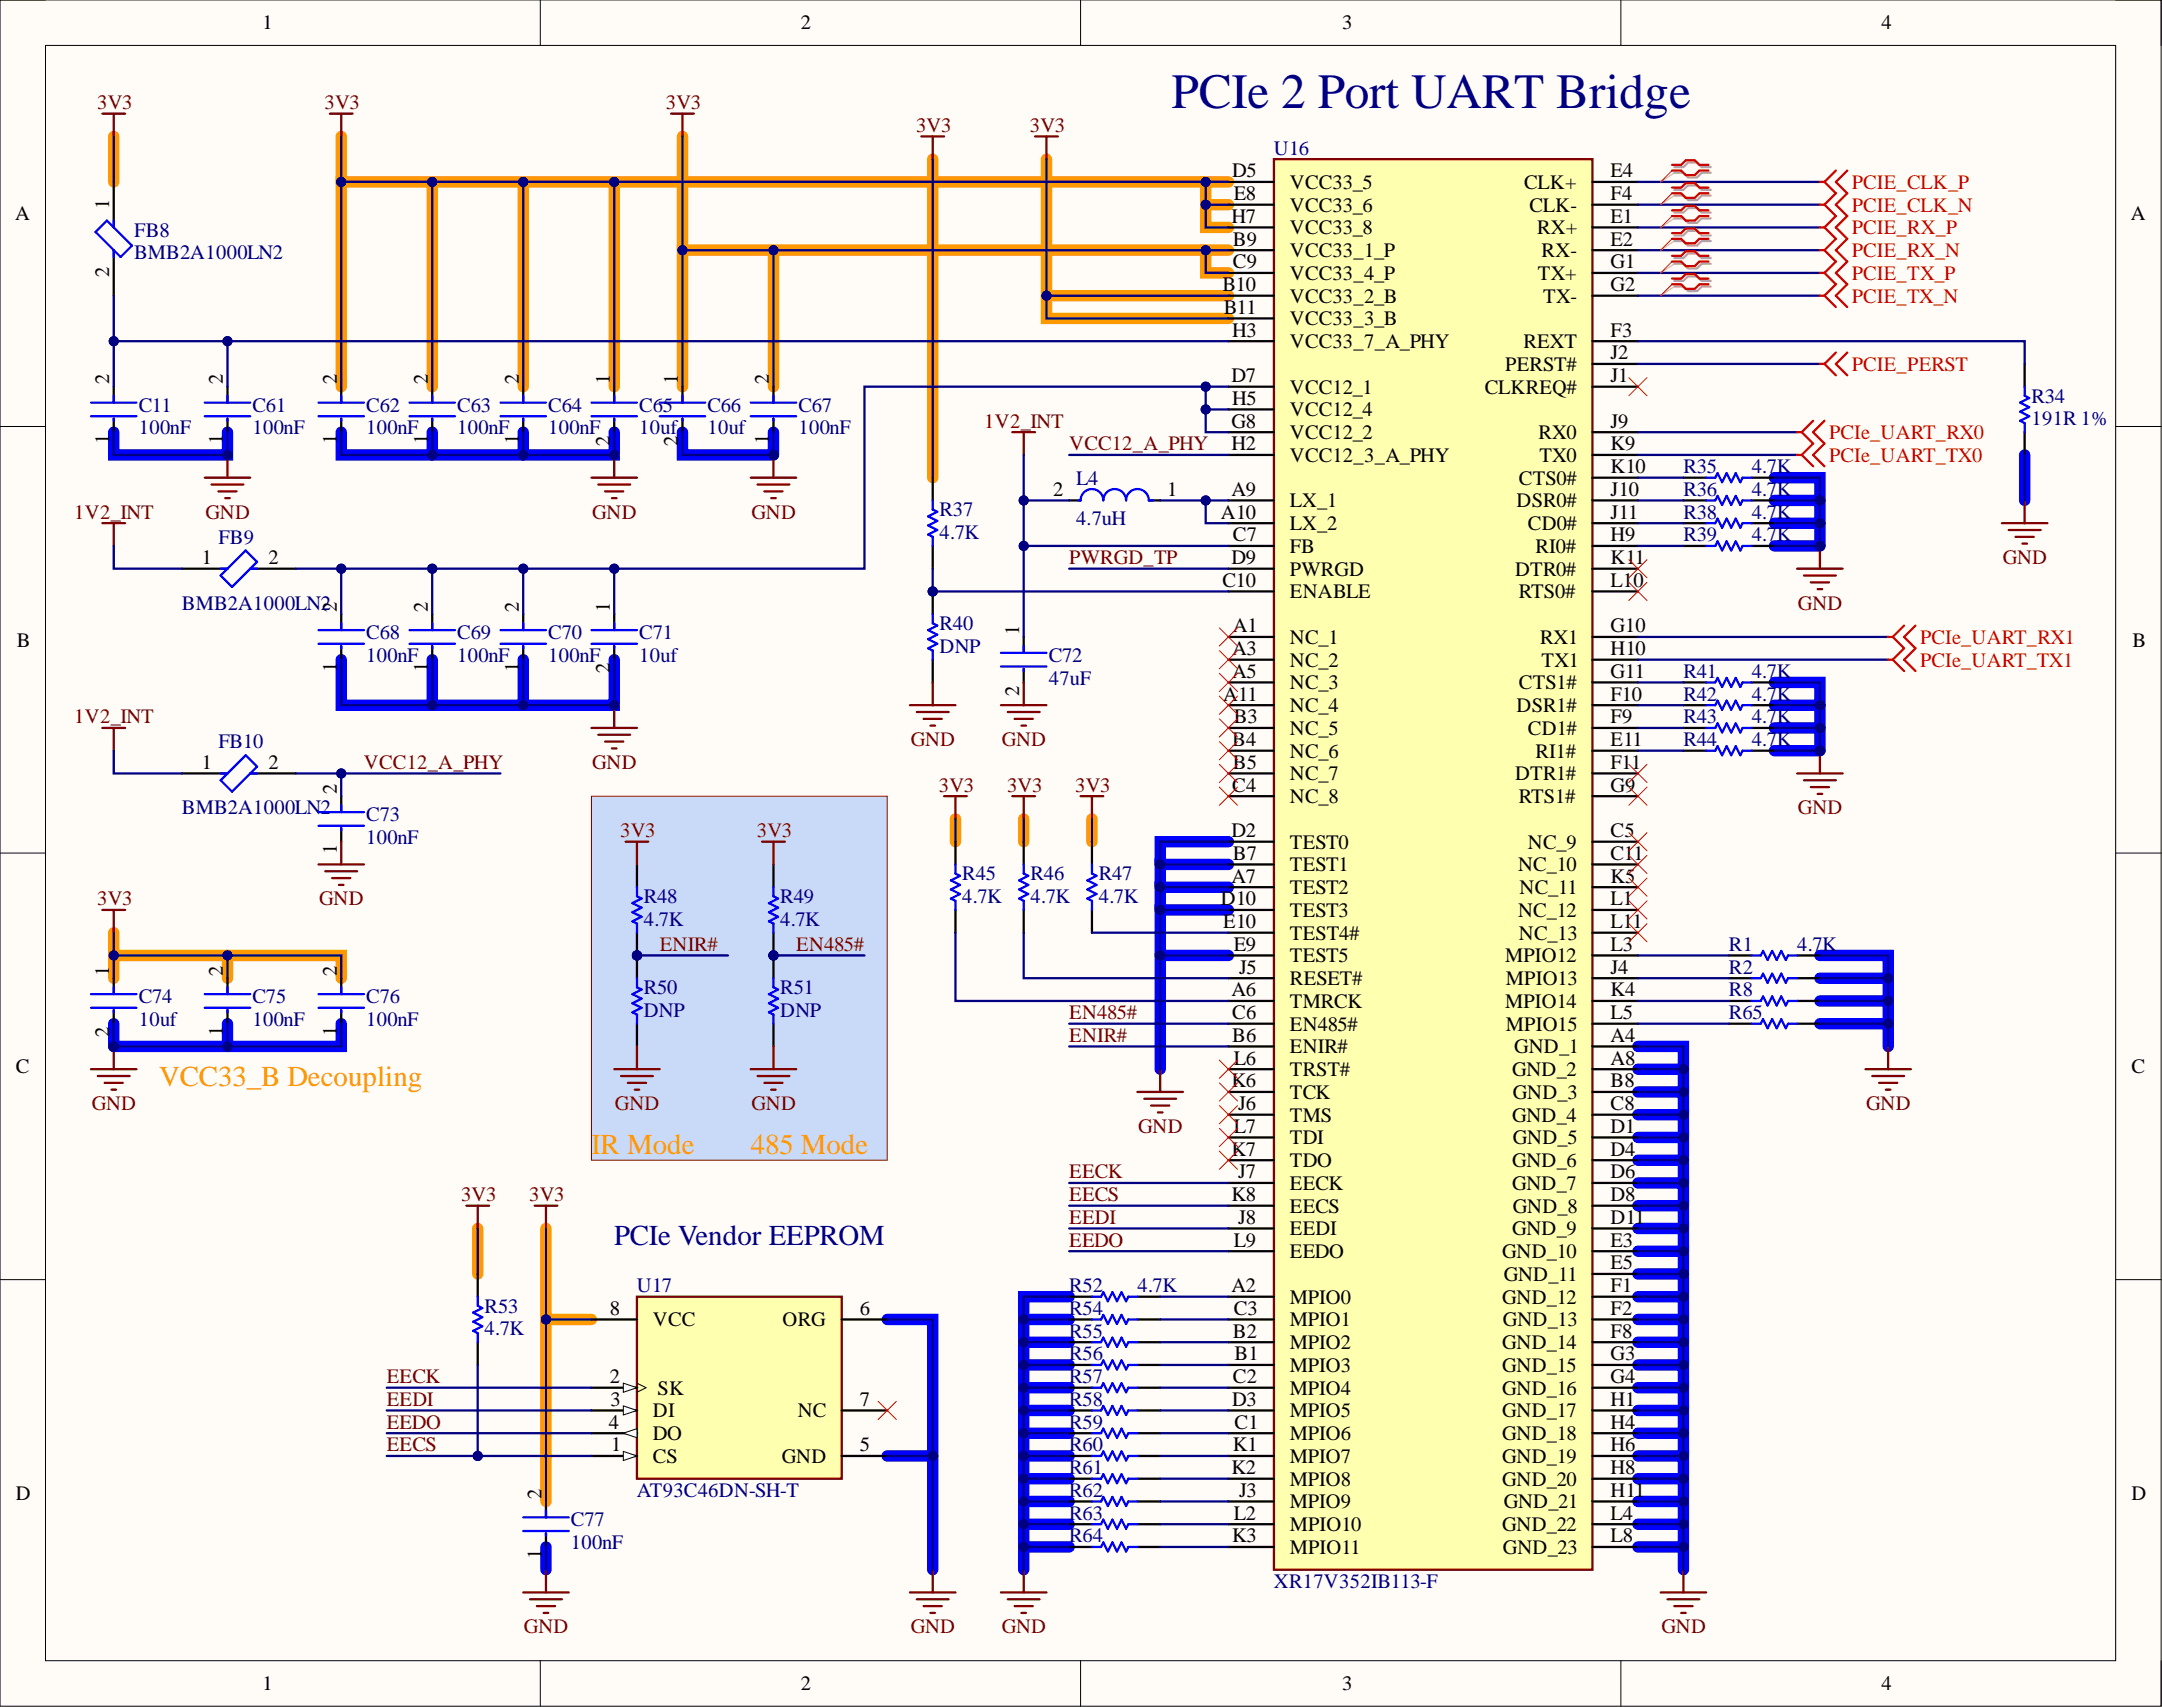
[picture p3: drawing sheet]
<svg xmlns="http://www.w3.org/2000/svg" width="241mm" height="190mm" viewBox="0 0 241 190" stroke-linecap="round" stroke-linejoin="round" font-family="sans-serif">
<defs><g id="words">
<text font-size="5.5" fill="#000080" x="130.8" y="12">PCIe 2 Port UART Bridge</text>
<g font-size="3.2" fill="#f90">
<text x="17.8" y="121.2">VCC33_B Decoupling</text>
<text x="66" y="128.8">IR Mode</text>
<text x="83.8" y="128.8">485 Mode</text>
</g>
<text font-size="3.2" fill="#000080" x="68.6" y="139">PCIe Vendor EEPROM</text>
<g font-size="2.3">
<text x="29.3" y="3.3">1</text>
<text x="89.4" y="3.3">2</text>
<text x="149.8" y="3.3">3</text>
<text x="210" y="3.3">4</text>
<text x="12.2" y="23.3" transform="rotate(-90 12.2 23.3)">1</text>
<text x="137.5" y="19.8">D5</text>
<text x="137.7" y="22.3">E8</text>
<text x="144" y="21.1">VCC33_5</text>
<text x="144" y="23.6">VCC33_6</text>
<text x="170.1" y="21.1">CLK+</text>
<text x="170.7" y="23.6">CLK-</text>
<text x="179.8" y="19.8">E4</text>
<text x="179.8" y="22.3">F4</text>
<text x="1.7" y="24.5">A</text>
<text x="137.4" y="24.9">H7</text>
<text x="137.6" y="27.4">B9</text>
<text x="137.6" y="30">C9</text>
<text x="144" y="28.7">VCC33_1_P</text>
<text x="144" y="26.1">VCC33_8</text>
<text x="171.6" y="26.1">RX+</text>
<text x="172.1" y="28.7">RX-</text>
<text x="179.8" y="24.9">E1</text>
<text x="179.8" y="27.4">E2</text>
<text x="179.8" y="30">G1</text>
<text x="237.8" y="24.5">A</text>
<text x="12.2" y="31" transform="rotate(-90 12.2 31)">2</text>
<text x="136.4" y="32.5">B10</text>
<text x="136.6" y="35">B11</text>
<text x="144" y="33.8">VCC33_2_B</text>
<text x="144" y="31.2">VCC33_4_P</text>
<text x="171.6" y="31.2">TX+</text>
<text x="172.2" y="33.8">TX-</text>
<text x="179.8" y="32.5">G2</text>
<text x="137.5" y="37.6">H3</text>
<text x="144" y="36.3">VCC33_3_B</text>
<text x="144" y="38.8">VCC33_7_A_PHY</text>
<text x="168" y="41.4">PERST#</text>
<text x="170" y="38.8">REXT</text>
<text x="179.8" y="37.6">F3</text>
<text x="179.8" y="40.1">J2</text>
<text x="12.2" y="42.9" transform="rotate(-90 12.2 42.9)">2</text>
<text x="24.9" y="42.9" transform="rotate(-90 24.9 42.9)">2</text>
<text x="37.6" y="42.9" transform="rotate(-90 37.6 42.9)">2</text>
<text x="47.7" y="42.9" transform="rotate(-90 47.7 42.9)">2</text>
<text x="57.9" y="42.9" transform="rotate(-90 57.9 42.9)">2</text>
<text x="68" y="42.9" transform="rotate(-90 68 42.9)">1</text>
<text x="75.7" y="42.9" transform="rotate(-90 75.7 42.9)">1</text>
<text x="85.8" y="42.9" transform="rotate(-90 85.8 42.9)">2</text>
<text x="137.4" y="42.6">D7</text>
<text x="137.4" y="47.7">G8</text>
<text x="137.5" y="45.2">H5</text>
<text x="144" y="43.9">VCC12_1</text>
<text x="144" y="46.5">VCC12_4</text>
<text x="165.7" y="43.9">CLKREQ#</text>
<text x="179.8" y="42.6">J1</text>
<text x="179.8" y="47.7">J9</text>
<text x="12.2" y="49.6" transform="rotate(-90 12.2 49.6)">1</text>
<text x="24.9" y="49.6" transform="rotate(-90 24.9 49.6)">1</text>
<text x="37.6" y="49.6" transform="rotate(-90 37.6 49.6)">1</text>
<text x="47.7" y="49.6" transform="rotate(-90 47.7 49.6)">1</text>
<text x="57.9" y="49.6" transform="rotate(-90 57.9 49.6)">1</text>
<text x="68" y="49.8" transform="rotate(-90 68 49.8)">2</text>
<text x="75.7" y="49.8" transform="rotate(-90 75.7 49.8)">2</text>
<text x="85.8" y="49.6" transform="rotate(-90 85.8 49.6)">1</text>
<text x="137.4" y="50.3">H2</text>
<text x="144" y="49">VCC12_2</text>
<text x="144" y="51.5">VCC12_3_A_PHY</text>
<text x="171.7" y="49">RX0</text>
<text x="171.8" y="51.5">TX0</text>
<text x="179.8" y="50.3">K9</text>
<text x="179.8" y="52.8">K10</text>
<text x="117.6" y="55.3">2</text>
<text x="130.3" y="55.3">1</text>
<text x="136.3" y="57.9">A10</text>
<text x="137.4" y="55.3">A9</text>
<text x="144" y="56.6">LX_1</text>
<text x="144" y="59.1">LX_2</text>
<text x="169.3" y="56.6">DSR0#</text>
<text x="169.5" y="54.1">CTS0#</text>
<text x="170.5" y="59.1">CD0#</text>
<text x="179.8" y="55.3">J10</text>
<text x="179.8" y="57.9">J11</text>
<text x="22.5" y="63">1</text>
<text x="30" y="63">2</text>
<text x="136.4" y="65.5">C10</text>
<text x="137.4" y="63">D9</text>
<text x="137.6" y="60.4">C7</text>
<text x="144" y="61.7">FB</text>
<text x="144" y="64.2">PWRGD</text>
<text x="169.1" y="64.2">DTR0#</text>
<text x="171.4" y="61.7">RI0#</text>
<text x="179.8" y="60.4">H9</text>
<text x="179.8" y="63">K11</text>
<text x="179.8" y="65.5">L10</text>
<text x="37.6" y="68.3" transform="rotate(-90 37.6 68.3)">2</text>
<text x="47.7" y="68.3" transform="rotate(-90 47.7 68.3)">2</text>
<text x="57.9" y="68.3" transform="rotate(-90 57.9 68.3)">2</text>
<text x="68" y="68.3" transform="rotate(-90 68 68.3)">1</text>
<text x="113.7" y="70.8" transform="rotate(-90 113.7 70.8)">1</text>
<text x="137.6" y="70.6">A1</text>
<text x="144" y="71.8">NC_1</text>
<text x="144" y="66.8">ENABLE</text>
<text x="169.5" y="66.8">RTS0#</text>
<text x="171.9" y="71.8">RX1</text>
<text x="179.8" y="70.6">G10</text>
<text x="1.9" y="72.2">B</text>
<text x="37.6" y="75" transform="rotate(-90 37.6 75)">1</text>
<text x="47.7" y="75" transform="rotate(-90 47.7 75)">1</text>
<text x="57.9" y="75" transform="rotate(-90 57.9 75)">1</text>
<text x="68" y="75.1" transform="rotate(-90 68 75.1)">2</text>
<text x="113.7" y="77.7" transform="rotate(-90 113.7 77.7)">2</text>
<text x="137.5" y="73.1">A3</text>
<text x="137.5" y="75.7">A5</text>
<text x="144" y="74.4">NC_2</text>
<text x="144" y="76.9">NC_3</text>
<text x="169.5" y="76.9">CTS1#</text>
<text x="172.1" y="74.4">TX1</text>
<text x="179.8" y="75.7">G11</text>
<text x="179.8" y="73.1">H10</text>
<text x="238" y="72.2">B</text>
<text x="136.5" y="78.2">A11</text>
<text x="137.5" y="83.3">B4</text>
<text x="137.7" y="80.7">B3</text>
<text x="144" y="79.5">NC_4</text>
<text x="144" y="82">NC_5</text>
<text x="169.3" y="79.5">DSR1#</text>
<text x="170.5" y="82">CD1#</text>
<text x="179.8" y="83.3">E11</text>
<text x="179.8" y="80.7">F9</text>
<text x="179.8" y="78.2">F10</text>
<text x="22.5" y="85.8">1</text>
<text x="30" y="85.8">2</text>
<text x="37.6" y="88.6" transform="rotate(-90 37.6 88.6)">2</text>
<text x="137.5" y="88.3">C4</text>
<text x="137.6" y="85.8">B5</text>
<text x="144" y="84.5">NC_6</text>
<text x="144" y="87.1">NC_7</text>
<text x="144" y="89.6">NC_8</text>
<text x="169.1" y="87.1">DTR1#</text>
<text x="169.5" y="89.6">RTS1#</text>
<text x="171.4" y="84.5">RI1#</text>
<text x="179.8" y="85.8">F11</text>
<text x="179.8" y="88.3">G9</text>
<text x="37.6" y="95.3" transform="rotate(-90 37.6 95.3)">1</text>
<text x="137.4" y="93.4">D2</text>
<text x="137.6" y="96">B7</text>
<text x="144" y="94.7">TEST0</text>
<text x="170.5" y="94.7">NC_9</text>
<text x="179.8" y="93.4">C5</text>
<text x="179.8" y="96">C11</text>
<text x="136.3" y="101">D10</text>
<text x="137.4" y="98.5">A7</text>
<text x="144" y="99.8">TEST2</text>
<text x="144" y="97.2">TEST1</text>
<text x="169.4" y="97.2">NC_10</text>
<text x="169.6" y="99.8">NC_11</text>
<text x="179.8" y="98.5">K5</text>
<text x="179.8" y="101">L1</text>
<text x="136.5" y="103.6">E10</text>
<text x="137.7" y="106.1">E9</text>
<text x="144" y="102.3">TEST3</text>
<text x="144" y="107.4">TEST5</text>
<text x="144" y="104.9">TEST4#</text>
<text x="168" y="107.4">MPIO12</text>
<text x="169.4" y="102.3">NC_12</text>
<text x="169.5" y="104.9">NC_13</text>
<text x="179.8" y="106.1">L3</text>
<text x="179.8" y="103.6">L11</text>
<text x="12.2" y="108.9" transform="rotate(-90 12.2 108.9)">1</text>
<text x="24.9" y="108.9" transform="rotate(-90 24.9 108.9)">2</text>
<text x="37.6" y="108.9" transform="rotate(-90 37.6 108.9)">2</text>
<text x="137.4" y="111.2">A6</text>
<text x="137.5" y="113.7">C6</text>
<text x="138.3" y="108.7">J5</text>
<text x="144" y="112.5">TMRCK</text>
<text x="144" y="109.9">RESET#</text>
<text x="168" y="112.5">MPIO14</text>
<text x="168.1" y="109.9">MPIO13</text>
<text x="179.8" y="108.7">J4</text>
<text x="179.8" y="111.2">K4</text>
<text x="179.8" y="113.7">L5</text>
<text x="1.8" y="119.7">C</text>
<text x="12.2" y="115.8" transform="rotate(-90 12.2 115.8)">2</text>
<text x="24.9" y="115.6" transform="rotate(-90 24.9 115.6)">1</text>
<text x="37.6" y="115.6" transform="rotate(-90 37.6 115.6)">1</text>
<text x="137.5" y="116.3">B6</text>
<text x="137.7" y="118.8">L6</text>
<text x="144" y="117.5">ENIR#</text>
<text x="144" y="115">EN485#</text>
<text x="168.1" y="115">MPIO15</text>
<text x="169" y="117.5">GND_1</text>
<text x="179.8" y="116.3">A4</text>
<text x="179.8" y="118.8">A8</text>
<text x="237.9" y="119.7">C</text>
<text x="137.4" y="121.4">K6</text>
<text x="138.2" y="123.9">J6</text>
<text x="144" y="125.2">TMS</text>
<text x="144" y="122.6">TCK</text>
<text x="144" y="120.1">TRST#</text>
<text x="168.8" y="120.1">GND_2</text>
<text x="168.8" y="125.2">GND_4</text>
<text x="168.8" y="122.6">GND_3</text>
<text x="179.8" y="121.4">B8</text>
<text x="179.8" y="123.9">C8</text>
<text x="137.4" y="129">K7</text>
<text x="137.7" y="126.4">L7</text>
<text x="138.2" y="131.5">J7</text>
<text x="144" y="130.2">TDO</text>
<text x="144" y="127.7">TDI</text>
<text x="168.8" y="130.2">GND_6</text>
<text x="168.8" y="127.7">GND_5</text>
<text x="179.8" y="126.4">D1</text>
<text x="179.8" y="129">D4</text>
<text x="179.8" y="131.5">D6</text>
<text x="137.4" y="134">K8</text>
<text x="138.2" y="136.6">J8</text>
<text x="144" y="132.8">EECK</text>
<text x="144" y="137.9">EEDI</text>
<text x="144" y="135.3">EECS</text>
<text x="168.8" y="132.8">GND_7</text>
<text x="168.8" y="137.9">GND_9</text>
<text x="168.8" y="135.3">GND_8</text>
<text x="179.8" y="134">D8</text>
<text x="179.8" y="136.6">D11</text>
<text x="137.7" y="139.1">L9</text>
<text x="144" y="140.4">EEDO</text>
<text x="167.7" y="140.4">GND_10</text>
<text x="167.8" y="142.9">GND_11</text>
<text x="179.8" y="139.1">E3</text>
<text x="179.8" y="141.7">E5</text>
<text x="68" y="146.7">8</text>
<text x="72.9" y="148">VCC</text>
<text x="87.3" y="148">ORG</text>
<text x="96" y="146.7">6</text>
<text x="137.4" y="144.2">A2</text>
<text x="137.6" y="149.3">B2</text>
<text x="137.7" y="146.7">C3</text>
<text x="144" y="145.5">MPIO0</text>
<text x="144" y="148">MPIO1</text>
<text x="167.7" y="145.5">GND_12</text>
<text x="167.7" y="148">GND_13</text>
<text x="179.8" y="144.2">F1</text>
<text x="179.8" y="146.7">F2</text>
<text x="179.8" y="149.3">F8</text>
<text x="68" y="154.4">2</text>
<text x="73.4" y="155.6">SK</text>
<text x="137.6" y="154.4">C2</text>
<text x="137.8" y="151.8">B1</text>
<text x="144" y="153.1">MPIO3</text>
<text x="144" y="150.6">MPIO2</text>
<text x="144" y="155.6">MPIO4</text>
<text x="167.7" y="150.6">GND_14</text>
<text x="167.7" y="153.1">GND_15</text>
<text x="167.7" y="155.6">GND_16</text>
<text x="179.8" y="151.8">G3</text>
<text x="179.8" y="154.4">G4</text>
<text x="68" y="159.4">4</text>
<text x="68.1" y="156.9">3</text>
<text x="68.2" y="162">1</text>
<text x="72.9" y="158.2">DI</text>
<text x="72.9" y="160.7">DO</text>
<text x="89" y="158.2">NC</text>
<text x="96" y="156.9">7</text>
<text x="96" y="162">5</text>
<text x="137.5" y="156.9">D3</text>
<text x="137.6" y="162">K1</text>
<text x="137.8" y="159.4">C1</text>
<text x="144" y="160.7">MPIO6</text>
<text x="144" y="158.2">MPIO5</text>
<text x="167.7" y="158.2">GND_17</text>
<text x="167.7" y="160.7">GND_18</text>
<text x="179.8" y="156.9">H1</text>
<text x="179.8" y="159.4">H4</text>
<text x="179.8" y="162">H6</text>
<text x="1.8" y="167.4">D</text>
<text x="60.4" y="167.3" transform="rotate(-90 60.4 167.3)">2</text>
<text x="72.9" y="163.2">CS</text>
<text x="87.3" y="163.2">GND</text>
<text x="137.4" y="164.5">K2</text>
<text x="138.3" y="167.1">J3</text>
<text x="144" y="163.2">MPIO7</text>
<text x="144" y="165.8">MPIO8</text>
<text x="167.7" y="163.2">GND_19</text>
<text x="167.7" y="165.8">GND_20</text>
<text x="179.8" y="164.5">H8</text>
<text x="179.8" y="167.1">H11</text>
<text x="237.9" y="167.4">D</text>
<text x="60.4" y="174" transform="rotate(-90 60.4 174)">1</text>
<text x="137.5" y="172.1">K3</text>
<text x="137.7" y="169.6">L2</text>
<text x="144" y="168.3">MPIO9</text>
<text x="144" y="173.4">MPIO11</text>
<text x="144" y="170.9">MPIO10</text>
<text x="167.7" y="170.9">GND_22</text>
<text x="167.7" y="173.4">GND_23</text>
<text x="167.8" y="168.3">GND_21</text>
<text x="179.8" y="169.6">L4</text>
<text x="179.8" y="172.1">L8</text>
<text x="29.3" y="188.6">1</text>
<text x="89.4" y="188.6">2</text>
<text x="149.8" y="188.6">3</text>
<text x="210" y="188.6">4</text>
</g>
<g font-size="2.3" fill="#800000">
<text x="10.8" y="12.2">3V3</text>
<text x="36.2" y="12.2">3V3</text>
<text x="74.3" y="12.2">3V3</text>
<text x="102.2" y="14.7">3V3</text>
<text x="114.9" y="14.7">3V3</text>
<text x="109.9" y="47.7">1V2_INT</text>
<text x="119.3" y="50.3">VCC12_A_PHY</text>
<text x="8.3" y="57.9">1V2_INT</text>
<text x="22.9" y="57.9">GND</text>
<text x="66.1" y="57.9">GND</text>
<text x="83.9" y="57.9">GND</text>
<text x="119.3" y="63">PWRGD_TP</text>
<text x="223.5" y="63">GND</text>
<text x="200.7" y="68">GND</text>
<text x="8.3" y="80.7">1V2_INT</text>
<text x="101.6" y="83.3">GND</text>
<text x="111.8" y="83.3">GND</text>
<text x="40.6" y="85.8">VCC12_A_PHY</text>
<text x="66.1" y="85.8">GND</text>
<text x="104.8" y="88.3">3V3</text>
<text x="112.4" y="88.3">3V3</text>
<text x="120" y="88.3">3V3</text>
<text x="69.2" y="93.4">3V3</text>
<text x="84.5" y="93.4">3V3</text>
<text x="200.7" y="90.9">GND</text>
<text x="10.8" y="101">3V3</text>
<text x="35.6" y="101">GND</text>
<text x="73.6" y="106.1">ENIR#</text>
<text x="88.9" y="106.1">EN485#</text>
<text x="119.3" y="113.7">EN485#</text>
<text x="119.3" y="116.3">ENIR#</text>
<text x="10.2" y="123.9">GND</text>
<text x="68.6" y="123.9">GND</text>
<text x="83.9" y="123.9">GND</text>
<text x="208.3" y="123.9">GND</text>
<text x="119.3" y="131.5">EECK</text>
<text x="127" y="126.4">GND</text>
<text x="51.5" y="134">3V3</text>
<text x="59.1" y="134">3V3</text>
<text x="119.3" y="136.6">EEDI</text>
<text x="119.3" y="134">EECS</text>
<text x="119.3" y="139.1">EEDO</text>
<text x="43.2" y="154.4">EECK</text>
<text x="43.2" y="156.9">EEDI</text>
<text x="43.2" y="159.4">EEDO</text>
<text x="43.2" y="162">EECS</text>
<text x="58.5" y="182.3">GND</text>
<text x="101.6" y="182.3">GND</text>
<text x="111.8" y="182.3">GND</text>
<text x="185.4" y="182.3">GND</text>
</g>
<g font-size="2.3" fill="#000080">
<text x="142.2" y="17.3">U16</text>
<text x="15" y="26.4">FB8</text>
<text x="15" y="28.9">BMB2A1000LN2</text>
<text x="15.5" y="45.9">C11</text>
<text x="28.2" y="45.9">C61</text>
<text x="40.9" y="45.9">C62</text>
<text x="51" y="45.9">C63</text>
<text x="61.2" y="45.9">C64</text>
<text x="71.3" y="45.9">C65</text>
<text x="79" y="45.9">C66</text>
<text x="89.1" y="45.9">C67</text>
<text x="226.7" y="44.9">R34</text>
<text x="226.7" y="47.5">191R 1%</text>
<text x="15.5" y="48.5">100nF</text>
<text x="28.2" y="48.5">100nF</text>
<text x="40.9" y="48.5">100nF</text>
<text x="51" y="48.5">100nF</text>
<text x="61.2" y="48.5">100nF</text>
<text x="71.3" y="48.5">10uf</text>
<text x="79" y="48.5">10uf</text>
<text x="89.1" y="48.5">100nF</text>
<text x="187.9" y="52.8">R35</text>
<text x="195.5" y="52.8">4.7K</text>
<text x="104.9" y="57.6">R37</text>
<text x="120.1" y="54.1">L4</text>
<text x="120.1" y="58.6">4.7uH</text>
<text x="187.9" y="55.3">R36</text>
<text x="187.9" y="57.9">R38</text>
<text x="195.5" y="55.3">4.7K</text>
<text x="195.5" y="57.9">4.7K</text>
<text x="24.4" y="60.7">FB9</text>
<text x="104.9" y="60.2">4.7K</text>
<text x="187.9" y="60.4">R39</text>
<text x="195.5" y="60.4">4.7K</text>
<text x="20.3" y="68">BMB2A1000LN2</text>
<text x="40.9" y="71.3">C68</text>
<text x="51" y="71.3">C69</text>
<text x="61.2" y="71.3">C70</text>
<text x="71.3" y="71.3">C71</text>
<text x="104.9" y="70.3">R40</text>
<text x="40.9" y="73.9">100nF</text>
<text x="51" y="73.9">100nF</text>
<text x="61.2" y="73.9">100nF</text>
<text x="71.3" y="73.9">10uf</text>
<text x="104.9" y="72.9">DNP</text>
<text x="117" y="73.9">C72</text>
<text x="117" y="76.4">47uF</text>
<text x="187.9" y="75.7">R41</text>
<text x="195.5" y="75.7">4.7K</text>
<text x="24.4" y="83.5">FB10</text>
<text x="187.9" y="78.2">R42</text>
<text x="187.9" y="80.7">R43</text>
<text x="187.9" y="83.3">R44</text>
<text x="195.5" y="78.2">4.7K</text>
<text x="195.5" y="80.7">4.7K</text>
<text x="195.5" y="83.3">4.7K</text>
<text x="20.3" y="90.9">BMB2A1000LN2</text>
<text x="40.9" y="91.6">C73</text>
<text x="40.9" y="94.2">100nF</text>
<text x="71.9" y="100.8">R48</text>
<text x="87.1" y="100.8">R49</text>
<text x="107.4" y="98.2">R45</text>
<text x="107.4" y="100.8">4.7K</text>
<text x="115" y="98.2">R46</text>
<text x="115" y="100.8">4.7K</text>
<text x="122.6" y="98.2">R47</text>
<text x="122.6" y="100.8">4.7K</text>
<text x="71.9" y="103.3">4.7K</text>
<text x="87.1" y="103.3">4.7K</text>
<text x="193" y="106.1">R1</text>
<text x="200.6" y="106.1">4.7K</text>
<text x="15.5" y="112">C74</text>
<text x="28.2" y="112">C75</text>
<text x="40.9" y="112">C76</text>
<text x="71.9" y="110.9">R50</text>
<text x="71.9" y="113.5">DNP</text>
<text x="87.1" y="110.9">R51</text>
<text x="87.1" y="113.5">DNP</text>
<text x="193" y="108.7">R2</text>
<text x="193" y="111.2">R8</text>
<text x="193" y="113.7">R65</text>
<text x="15.5" y="114.5">10uf</text>
<text x="28.2" y="114.5">100nF</text>
<text x="40.9" y="114.5">100nF</text>
<text x="54.1" y="146.5">R53</text>
<text x="54.1" y="149">4.7K</text>
<text x="71.1" y="144.2">U17</text>
<text x="119.3" y="144.2">R52</text>
<text x="119.3" y="146.7">R54</text>
<text x="119.3" y="149.3">R55</text>
<text x="127" y="144.2">4.7K</text>
<text x="119.3" y="151.8">R56</text>
<text x="119.3" y="154.4">R57</text>
<text x="119.3" y="156.9">R58</text>
<text x="119.3" y="159.4">R59</text>
<text x="119.3" y="162">R60</text>
<text x="71.1" y="167.1">AT93C46DN-SH-T</text>
<text x="119.3" y="164.5">R61</text>
<text x="119.3" y="167.1">R62</text>
<text x="63.7" y="170.4">C77</text>
<text x="63.7" y="172.9">100nF</text>
<text x="119.3" y="169.6">R63</text>
<text x="119.3" y="172.1">R64</text>
<text x="142.2" y="177.2">XR17V352IB113-F</text>
</g>
<g font-size="2.3" fill="#f00">
<text x="206.7" y="21.1">PCIE_CLK_P</text>
<text x="206.7" y="23.6">PCIE_CLK_N</text>
<text x="206.7" y="28.7">PCIE_RX_N</text>
<text x="206.7" y="26.1">PCIE_RX_P</text>
<text x="206.7" y="31.2">PCIE_TX_P</text>
<text x="206.7" y="33.8">PCIE_TX_N</text>
<text x="206.7" y="41.4">PCIE_PERST</text>
<text x="204.1" y="49">PCIe_UART_RX0</text>
<text x="204.1" y="51.5">PCIe_UART_TX0</text>
<text x="214.3" y="71.8">PCIe_UART_RX1</text>
<text x="214.3" y="74.4">PCIe_UART_TX1</text>
</g>
</g></defs>
<path d="M0 0h241.2v190.4h-241.2z" fill-rule="evenodd" fill="#fffcf8"/>
<path d="M0 0h241.2v190.4h-241.2z" fill="none" stroke="#000" stroke-width=".11"/>
<path d="M5.1 5.1h231v180.2h-231z" fill-rule="evenodd" fill="#fffcf8"/>
<g fill="none" stroke="#000" stroke-width=".11">
<path d="M0 0h5.1M60.3 0v5.1M120.6 0v5.1M180.9 0v5.1M236.1 0h5.1v5.1M5.1 5.1h231v180.2h-231zM0 47.6h5.1M236.1 47.6h5.1M0 95.2h5.1M236.1 95.2h5.1M0 142.8h5.1M236.1 142.8h5.1"/>
<path d="M60.3 185.3v5.1M120.6 185.3v5.1M180.9 185.3v5.1M241.2 185.3v5.1"/>
</g>
<g fill="none" stroke="#f90" stroke-width="1.3">
<path d="M12.7 15.2v5.1M38.1 15.2v5.1M76.2 15.2v12.7M104.1 17.8v35.5M116.8 17.8v17.7h20.3M48.2 20.3v22.9M58.4 20.3v22.9M68.6 20.3v22.9M86.3 27.9v15.3M116.8 33h20.3M134.6 20.3h-96.5v22.9M134.6 27.9h-58.4v15.3"/>
<path d="M134.6 22.8h2.5M137.1 27.9h-2.5v2.6h2.5M137.1 20.3h-2.5v5.1h2.5M106.6 91.4v2.5M114.3 91.4v2.5M121.9 91.4v2.5M12.7 104.1v2.5h25.4v2.6M12.7 106.6v2.6M25.4 106.6v2.6M53.3 137.1v5.1M60.9 137.1v10.2h5.1M60.9 147.3v20.3"/>
</g>
<g fill="none" stroke="#00f" stroke-width="1.3">
<path d="M12.7 48.2v2.6h12.7v-2.6M38.1 48.2v2.6h30.5v-2.6M48.2 48.2v2.6M58.4 48.2v2.6M76.2 48.2v2.6h10.1v-2.6M198 53.3h5.1v7.6h-5.1M198 58.4h5.1M198 55.8h5.1M226 50.8v5M38.1 73.6v5.1h30.5v-5.1M48.2 73.6v5.1M58.4 73.6v5.1"/>
<path d="M198 76.2h5.1v7.6h-5.1M198 78.7h5.1M137.1 99h-7.6v2.5M137.1 96.5h-7.6v2.5M137.1 93.9h-7.6v2.6M198 81.2h5.1M12.7 114.2v2.6h25.4v-2.6M25.4 114.2v2.6M129.5 106.6h7.6M137.1 101.5h-7.6v17.8M182.8 116.8h5.1v2.5M182.8 119.3h5.1"/>
<path d="M187.9 119.3v2.6M203.1 106.6h7.6v10.2M203.1 114.2h7.6M203.1 111.7h7.6M203.1 109.2h7.6M182.8 121.9h5.1v2.5M182.8 124.4h5.1v2.5M182.8 126.9h5.1v2.6M182.8 132h5.1v2.6M182.8 134.6h5.1v2.5M182.8 137.1h5.1v2.5M182.8 139.6h5.1v2.6"/>
<path d="M182.8 129.5h5.1M187.9 129.5v2.5M99 147.3h5.1v27.9M114.3 159.9h5M114.3 147.3h5M114.3 149.8h5M114.3 152.3h5M114.3 154.9h5M114.3 157.4h5M119.3 144.7h-5v27.9h5M182.8 147.3h5.1v2.5M182.8 149.8h5.1v2.5"/>
<path d="M182.8 152.3h5.1v2.6M182.8 154.9h5.1v2.5M182.8 157.4h5.1v2.5M182.8 159.9h5.1M182.8 144.7h5.1M182.8 142.2h5.1M187.9 142.2v5.1M187.9 159.9v2.6M60.9 172.6v2.6M99 162.5h5.1M114.3 170.1h5M114.3 167.6h5"/>
<path d="M114.3 165h5M114.3 162.5h5M114.3 172.6v2.6M182.8 162.5h5.1v2.5M182.8 172.6h5.1M182.8 170.1h5.1M182.8 167.6h5.1M182.8 165h5.1M187.9 165v10.2"/>
</g>
<path d="M66 88.9h33v40.6h-33z" fill-rule="evenodd" fill="#c9daf8"/>
<path d="M66 88.9h33v40.6h-33z" fill="none" stroke="#800000" stroke-width=".11"/>
<path d="M142.2 17.8h35.5v157.4h-35.5z" fill-rule="evenodd" fill="#ffffb0"/>
<g fill="none" stroke="#800000" stroke-width=".25">
<path d="M11.4 12.7h2.6M12.7 12.7v2.5M142.2 17.8h35.5v157.4h-35.5zM22.9 53.3h5M23.6 54.1h3.6M24.4 54.8h2M25.1 55.6h.5M25.4 50.8v2.5M185.3 177.7h5.1M186.1 178.5h3.6M186.9 179.2h2M187.9 175.2v2.5"/>
<path d="M187.6 180h.5"/>
</g>
<g fill="none" stroke="#000" stroke-width=".25">
<path d="M12.7 20.3v5.1M12.7 27.9v5.1M137.1 27.9h5.1M137.1 33h5.1M137.1 35.5h5.1M137.1 30.5h5.1M137.1 20.3h5.1M137.1 25.4h5.1M137.1 22.8h5.1M137.1 38.1h5.1M177.7 27.9h5.1M177.7 33h5.1"/>
<path d="M177.7 30.5h5.1M177.7 20.3h5.1M177.7 25.4h5.1M177.7 22.8h5.1M177.7 38.1h5.1M12.7 43.2v1.7M12.7 46.7v1.5M25.4 43.2v1.7M25.4 46.7v1.5M76.2 43.2v1.7M76.2 46.7v1.5M86.3 43.2v1.7"/>
<path d="M86.3 46.7v1.5M119.3 55.8h1.3M128.2 55.8h1.3M137.1 55.8h5.1M137.1 58.4h5.1M137.1 43.2h5.1M137.1 48.2h5.1M137.1 50.8h5.1M137.1 45.7h5.1M177.7 55.8h5.1M177.7 58.4h5.1M177.7 43.2h5.1"/>
<path d="M177.7 48.2h5.1M177.7 50.8h5.1M177.7 40.6h5.1M177.7 53.3h5.1M137.1 71.1h5.1M137.1 73.6h5.1M137.1 76.2h5.1M137.1 78.7h5.1M137.1 60.9h5.1M137.1 66h5.1M137.1 63.5h5.1M177.7 71.1h5.1"/>
<path d="M177.7 73.6h5.1M177.7 76.2h5.1M177.7 78.7h5.1M177.7 60.9h5.1M177.7 66h5.1M177.7 63.5h5.1M137.1 99h5.1M137.1 81.2h5.1M137.1 83.8h5.1M137.1 86.3h5.1M137.1 96.5h5.1M137.1 88.9h5.1"/>
<path d="M137.1 93.9h5.1M177.7 99h5.1M177.7 81.2h5.1M177.7 83.8h5.1M177.7 86.3h5.1M177.7 96.5h5.1M177.7 88.9h5.1M177.7 93.9h5.1M137.1 116.8h5.1M137.1 111.7h5.1M137.1 119.3h5.1M137.1 114.2h5.1"/>
<path d="M137.1 101.5h5.1M137.1 106.6h5.1M137.1 104.1h5.1M137.1 109.2h5.1M177.7 116.8h5.1M177.7 111.7h5.1M177.7 119.3h5.1M177.7 114.2h5.1M177.7 101.5h5.1M177.7 106.6h5.1M177.7 104.1h5.1M177.7 109.2h5.1"/>
<path d="M137.1 121.9h5.1M137.1 124.4h5.1M137.1 126.9h5.1M137.1 129.5h5.1M137.1 132h5.1M137.1 134.6h5.1M137.1 137.1h5.1M137.1 139.6h5.1M177.7 121.9h5.1M177.7 124.4h5.1M177.7 126.9h5.1M177.7 129.5h5.1"/>
<path d="M177.7 132h5.1M177.7 134.6h5.1M177.7 137.1h5.1M177.7 139.6h5.1M137.1 144.7h5.1M137.1 152.3h5.1M137.1 149.8h5.1M137.1 159.9h5.1M137.1 154.9h5.1M137.1 147.3h5.1M137.1 157.4h5.1M177.7 144.7h5.1"/>
<path d="M177.7 152.3h5.1M177.7 149.8h5.1M177.7 159.9h5.1M177.7 154.9h5.1M177.7 147.3h5.1M177.7 157.4h5.1M177.7 142.2h5.1M137.1 162.5h5.1M137.1 165h5.1M137.1 167.6h5.1M137.1 172.6h5.1M137.1 170.1h5.1"/>
<path d="M177.7 162.5h5.1M177.7 165h5.1M177.7 167.6h5.1M177.7 172.6h5.1M177.7 170.1h5.1"/>
</g>
<g fill="none" stroke="#f00" stroke-width=".11">
<path d="M136.1 70.1l2 2M136.1 72.6l2 2M136.1 75.1l2 2.1M136.1 77.7l2 2M138.1 70.1l-2 2M138.1 72.6l-2 2M138.1 75.1l-2 2.1M138.1 77.7l-2 2M136.1 80.2l2 2.1M136.1 82.8l2 2M136.1 85.3l2 2M136.1 87.8l2 2.1"/>
<path d="M138.1 80.2l-2 2.1M138.1 82.8l-2 2M138.1 85.3l-2 2M138.1 87.8l-2 2.1M181.8 92.9l2 2M181.8 95.5l2 2M181.8 98l2 2M183.8 92.9l-2 2M183.8 95.5l-2 2M183.8 98l-2 2M181.8 100.5l2 2.1M181.8 103.1l2 2"/>
<path d="M183.8 100.5l-2 2.1M183.8 103.1l-2 2"/>
</g>
<g fill="none" stroke="#00f" stroke-width=".25">
<path d="M10.7 25.9l1.2-1.3 2.8 2.8-1.2 1.3zM12.7 24.6v.8M12.7 27.9v.8M10.2 44.9h5M10.2 46.5h5M12.7 44.2v.7M12.7 46.7v.3M22.9 44.9h5M22.9 46.5h5M25.4 44.2v.7M25.4 46.7v.3M73.6 44.9h5.1"/>
<path d="M73.6 46.5h5.1M76.2 44.2v.7M76.2 46.7v.3M83.8 44.9h5.1M83.8 46.5h5.1M86.3 44.2v.7M86.3 46.7v.3M120.3 55.8h.3a1.27 1.27 0 0 1 1.3-1.2 1.27 1.27 0 0 1 1.2 1.2 1.27 1.27 0 0 1 1.3-1.2 1.27 1.27 0 0 1 1.3 1.2 1.27 1.27 0 0 1 1.3-1.2 1.27 1.27 0 0 1 1.2 1.2h.5"/>
</g>
<circle cx="25.4" cy="50.8" r=".51" fill="#000080"/>
<circle cx="25.4" cy="50.8" r=".51" fill="none" stroke="#000080" stroke-width=".11"/>
<path d="M83.8 53.3h5.1M84.5 54.1h3.6M85.3 54.8h2M86.1 55.6h.5M86.3 50.8v2.5" fill="none" stroke="#800000" stroke-width=".25"/>
<circle cx="86.3" cy="50.8" r=".51" fill="#000080"/>
<circle cx="86.3" cy="50.8" r=".51" fill="none" stroke="#000080" stroke-width=".11"/>
<path d="M38.1 43.2v1.7M38.1 46.7v1.5M48.2 43.2v1.7M48.2 46.7v1.5M58.4 43.2v1.7M58.4 46.7v1.5M68.6 43.2v1.7M68.6 46.7v1.5" fill="none" stroke="#000" stroke-width=".25"/>
<g fill="none" stroke="#00f" stroke-width=".25">
<path d="M35.5 44.9h5.1M35.5 46.5h5.1M38.1 44.2v.7M38.1 46.7v.3M45.7 44.9h5.1M45.7 46.5h5.1M48.2 44.2v.7M48.2 46.7v.3M55.9 44.9h5M55.9 46.5h5M58.4 44.2v.7M58.4 46.7v.3"/>
<path d="M66 44.9h5.1M66 46.5h5.1M68.6 44.2v.7M68.6 46.7v.3"/>
</g>
<path d="M66 53.3h5.1M66.8 54.1h3.5M67.5 54.8h2.1M68.3 55.6h.5M68.6 50.8v2.5" fill="none" stroke="#800000" stroke-width=".25"/>
<circle cx="68.6" cy="50.8" r=".51" fill="#000080"/>
<circle cx="68.6" cy="50.8" r=".51" fill="none" stroke="#000080" stroke-width=".11"/>
<path d="M38.1 68.5v1.8M38.1 72.1v1.5M48.2 68.5v1.8M48.2 72.1v1.5M58.4 68.5v1.8M58.4 72.1v1.5M68.6 68.5v1.8M68.6 72.1v1.5" fill="none" stroke="#000" stroke-width=".25"/>
<g fill="none" stroke="#00f" stroke-width=".25">
<path d="M35.5 70.3h5.1M35.5 71.8h5.1M38.1 69.6v.7M38.1 72.1v.3M45.7 70.3h5.1M45.7 71.8h5.1M48.2 69.6v.7M48.2 72.1v.3M55.9 70.3h5M55.9 71.8h5M58.4 69.6v.7M58.4 72.1v.3"/>
<path d="M66 70.3h5.1M66 71.8h5.1M68.6 69.6v.7M68.6 72.1v.3"/>
</g>
<path d="M68.6 78.7v2.5M66 81.2h5.1M66.8 82h3.5M67.5 82.8h2.1M68.3 83.5h.5" fill="none" stroke="#800000" stroke-width=".25"/>
<circle cx="68.6" cy="78.7" r=".51" fill="#000080"/>
<circle cx="68.6" cy="78.7" r=".51" fill="none" stroke="#000080" stroke-width=".11"/>
<g fill="none" stroke="#000" stroke-width=".25">
<path d="M104.1 53.3v2.5M226 40.6v2.6M226 48.2v2.6M104.1 60.9v2.6M114.3 71.1v1.8M114.3 74.6v1.6M121.9 93.9v2.6M121.9 101.5v2.6M119.3 144.7h2.6M119.3 147.3h2.6M119.3 149.8h2.6M119.3 152.3h2.6"/>
<path d="M119.3 154.9h2.6M119.3 157.4h2.6M119.3 159.9h2.6M127 144.7h2.5M127 147.3h2.5M127 149.8h2.5M127 152.3h2.5M127 154.9h2.5M127 157.4h2.5M127 159.9h2.5M119.3 162.5h2.6M119.3 165h2.6"/>
<path d="M119.3 167.6h2.6M119.3 170.1h2.6M119.3 172.6h2.6M127 162.5h2.5M127 165h2.5M127 167.6h2.5M127 170.1h2.5M127 172.6h2.5"/>
</g>
<g fill="none" stroke="#00f" stroke-width=".25">
<path d="M104.1 55.8v1.1l.5 .2-1 .5 1 .5-1 .5 1 .5-1 .6 .5 .2v1M226 43.2v1l.5 .2-1 .5 1 .5-1 .5 1 .6-1 .5 .5 .2v1M111.7 72.9h5.1M111.7 74.4h5.1M114.3 72.1v.8M114.3 74.6v.3M121.9 96.5v1l.5 .2-1 .5 1 .6-1 .5 1 .5-1 .5 .5 .2v1M121.9 144.7h1l.2-.5 .5 1 .6-1 .5 1 .5-1 .5 1 .2-.5h1.1M121.9 147.3h1l.2-.6 .5 1.1 .6-1.1 .5 1.1 .5-1.1 .5 1.1 .2-.5h1.1M121.9 149.8h1l.2-.5 .5 1 .6-1 .5 1 .5-1 .5 1 .2-.5h1.1M121.9 152.3h1l.2-.5 .5 1 .6-1 .5 1 .5-1 .5 1 .2-.5h1.1M121.9 154.9h1l.2-.5 .5 1 .6-1 .5 1 .5-1 .5 1 .2-.5h1.1"/>
<path d="M121.9 157.4h1l.2-.5 .5 1 .6-1 .5 1 .5-1 .5 1 .2-.5h1.1M121.9 159.9h1l.2-.5 .5 1.1 .6-1.1 .5 1.1 .5-1.1 .5 1.1 .2-.6h1.1M121.9 162.5h1l.2-.5 .5 1 .6-1 .5 1 .5-1 .5 1 .2-.5h1.1M121.9 165h1l.2-.5 .5 1 .6-1 .5 1 .5-1 .5 1 .2-.5h1.1M121.9 167.6h1l.2-.5 .5 1 .6-1 .5 1 .5-1 .5 1 .2-.5h1.1M121.9 170.1h1l.2-.5 .5 1 .6-1 .5 1 .5-1 .5 1 .2-.5h1.1M121.9 172.6h1l.2-.5 .5 1 .6-1 .5 1 .5-1 .5 1 .2-.5h1.1"/>
</g>
<g fill="none" stroke="#800000" stroke-width=".25">
<path d="M36.8 12.7h2.6M38.1 12.7v2.5M74.9 12.7h2.5M76.2 12.7v2.5M102.8 15.2h2.6M104.1 15.2v2.6M223.4 58.4h5.1M224.2 59.1h3.5M225 59.9h2M226 55.8v2.6M111.7 78.7h5.1M112.5 79.5h3.5"/>
<path d="M114.3 76.2v2.5M225.7 60.7h.5M113.2 80.2h2.1M114 81h.5M120.6 88.9h2.5M121.9 88.9v2.5M129.5 119.3v2.6M127 121.9h5M127.7 122.6h3.6M128.5 123.4h2M129.2 124.1h.5M111.7 177.7h5.1"/>
<path d="M112.5 178.5h3.5M113.2 179.2h2.1M114.3 175.2v2.5M114 180h.5"/>
</g>
<path d="M181.8 42.1l2 2.1M183.8 42.1l-2 2.1M181.8 62.4l2 2.1M181.8 65l2 2M183.8 62.4l-2 2.1M183.8 65l-2 2M181.8 85.3l2 2M181.8 87.8l2 2.1M183.8 85.3l-2 2M183.8 87.8l-2 2.1" fill="none" stroke="#f00" stroke-width=".11"/>
<circle cx="104.1" cy="66" r=".51" fill="#000080"/>
<circle cx="104.1" cy="66" r=".51" fill="none" stroke="#000080" stroke-width=".11"/>
<path d="M104.1 66v2.5" fill="none" stroke="#000" stroke-width=".25"/>
<circle cx="104.1" cy="66" r=".51" fill="#000080"/>
<circle cx="104.1" cy="66" r=".51" fill="none" stroke="#000080" stroke-width=".11"/>
<g fill="none" stroke="#000" stroke-width=".25">
<path d="M187.9 53.3h2.5M187.9 55.8h2.5M187.9 58.4h2.5M195.5 53.3h2.5M195.5 55.8h2.5M195.5 58.4h2.5M104.1 73.6v2.6M187.9 60.9h2.5M187.9 76.2h2.5M187.9 78.7h2.5M195.5 60.9h2.5M195.5 76.2h2.5"/>
<path d="M195.5 78.7h2.5M187.9 81.2h2.5M187.9 83.8h2.5M195.5 81.2h2.5M195.5 83.8h2.5"/>
</g>
<path d="M190.4 53.3h1l.3-.5 .5 1 .5-1 .5 1 .5-1 .5 1 .3-.5h1M190.4 55.8h1l.3-.5 .5 1.1 .5-1.1 .5 1.1 .5-1.1 .5 1.1 .3-.6h1M190.4 58.4h1l.3-.5 .5 1 .5-1 .5 1 .5-1 .5 1 .3-.5h1M104.1 68.5v1.1l.5 .2-1 .5 1 .5-1 .5 1 .5-1 .6 .5 .2v1M190.4 60.9h1l.3-.5 .5 1 .5-1 .5 1 .5-1 .5 1 .3-.5h1M190.4 76.2h1l.3-.5 .5 1 .5-1 .5 1 .5-1 .5 1 .3-.5h1M190.4 78.7h1l.3-.5 .5 1 .5-1 .5 1 .5-1 .5 1 .3-.5h1M190.4 81.2h1l.3-.5 .5 1 .5-1 .5 1 .5-1 .5 1 .3-.5h1M190.4 83.8h1l.3-.5 .5 1 .5-1 .5 1 .5-1 .5 1 .3-.5h1" fill="none" stroke="#00f" stroke-width=".25"/>
<path d="M101.6 78.7h5M102.3 79.5h3.6M104.1 76.2v2.5M200.6 63.5h5.1M201.3 64.2h3.6M202.1 65h2M202.9 65.8h.5M203.1 60.9v2.6M103.1 80.2h2M103.8 81h.6" fill="none" stroke="#800000" stroke-width=".25"/>
<circle cx="203.1" cy="60.9" r=".51" fill="#000080"/>
<circle cx="203.1" cy="60.9" r=".51" fill="none" stroke="#000080" stroke-width=".11"/>
<path d="M200.6 86.3h5.1M201.3 87.1h3.6M202.1 87.8h2M202.9 88.6h.5M203.1 83.8v2.5" fill="none" stroke="#800000" stroke-width=".25"/>
<circle cx="203.1" cy="83.8" r=".51" fill="#000080"/>
<circle cx="203.1" cy="83.8" r=".51" fill="none" stroke="#000080" stroke-width=".11"/>
<path d="M71.1 144.7h22.8v20.3h-22.8z" fill-rule="evenodd" fill="#ffffb0"/>
<path d="M71.1 144.7h22.8v20.3h-22.8z" fill="none" stroke="#800000" stroke-width=".25"/>
<path d="M66 147.3h5.1M66 162.5h5.1" fill="none" stroke="#000" stroke-width=".25"/>
<path d="M69.6 162l1.5 .5-1.5 .5z" fill="#f8fcff"/>
<path d="M69.6 162l1.5 .5-1.5 .5z" fill="none" stroke="#000" stroke-width=".11"/>
<path d="M66 157.4h5.1" fill="none" stroke="#000" stroke-width=".25"/>
<path d="M69.6 156.9l1.5 .5-1.5 .5z" fill="#f8fcff"/>
<path d="M69.6 156.9l1.5 .5-1.5 .5z" fill="none" stroke="#000" stroke-width=".11"/>
<path d="M66 159.9h5.1" fill="none" stroke="#000" stroke-width=".25"/>
<path d="M69.6 159.9l1.5-.5v1.1z" fill="#f8fcff"/>
<path d="M69.6 159.9l1.5-.5v1.1z" fill="none" stroke="#000" stroke-width=".11"/>
<path d="M66 154.9h5.1M93.9 157.4h5.1M93.9 147.3h5.1" fill="none" stroke="#000" stroke-width=".25"/>
<path d="M69.6 154.4l1.5 .5-1.5 .5z" fill="#f8fcff"/>
<path d="M69.6 154.4l1.5 .5-1.5 .5zM71.1 154.4l1 .5-1 .5" fill="none" stroke="#000" stroke-width=".11"/>
<g fill="none" stroke="#000" stroke-width=".25">
<path d="M20.3 63.5h5.1M27.9 63.5h5.1M20.3 86.3h5.1M27.9 86.3h5.1M38.1 88.9v1.7M38.1 92.4v1.5M12.7 109.2v1.7M12.7 112.7v1.5M25.4 109.2v1.7M25.4 112.7v1.5M38.1 109.2v1.7M38.1 112.7v1.5"/>
<path d="M53.3 142.2v2.5M53.3 149.8v2.5M60.9 167.6v1.7M60.9 171.1v1.5M93.9 162.5h5.1"/>
</g>
<g fill="none" stroke="#800000" stroke-width=".25">
<path d="M11.4 58.4h2.6M12.7 58.4v2.5M113 48.2h2.5M114.3 48.2v2.6M11.4 81.2h2.6M12.7 81.2v2.6M35.5 96.5h5.1M36.3 97.2h3.6M37.1 98h2M37.8 98.8h.5M38.1 93.9v2.6M10.2 119.3h5"/>
<path d="M12.7 116.8v2.5M10.9 120.1h3.6M11.7 120.8h2M12.4 121.6h.5M52 134.6h2.6M53.3 134.6v2.5M59.7 134.6h2.5M60.9 134.6v2.5M58.4 177.7h5.1M59.2 178.5h3.5M59.9 179.2h2.1M60.9 175.2v2.5"/>
<path d="M101.6 177.7h5M102.3 178.5h3.6M103.1 179.2h2M104.1 175.2v2.5M60.7 180h.5M103.8 180h.6"/>
</g>
<path d="M98 156.4l2 2M100 156.4l-2 2" fill="none" stroke="#f00" stroke-width=".11"/>
<g fill="none" stroke="#00f" stroke-width=".25">
<path d="M24.6 64.2l2.8-2.8 1.3 1.3-2.8 2.8zM24.6 63.5h.8M27.9 63.5h.8M24.6 87.1l2.8-2.8 1.3 1.3-2.8 2.7zM24.6 86.3h.8M27.9 86.3h.8M35.5 90.6h5.1M35.5 92.2h5.1M38.1 89.9v.7M38.1 92.4v.3M10.2 110.9h5M10.2 112.5h5"/>
<path d="M12.7 110.2v.7M12.7 112.7v.3M22.9 110.9h5M22.9 112.5h5M25.4 110.2v.7M25.4 112.7v.3M35.5 110.9h5.1M35.5 112.5h5.1M38.1 110.2v.7M38.1 112.7v.3M53.3 144.7v1l.5 .3-1 .5 1 .5-1 .5 1 .5-1 .5 .5 .3v1M58.4 169.3h5.1"/>
<path d="M58.4 170.9h5.1M60.9 168.6v.7M60.9 171.1v.3"/>
</g>
<circle cx="12.7" cy="116.8" r=".51" fill="#000080"/>
<circle cx="12.7" cy="116.8" r=".51" fill="none" stroke="#000080" stroke-width=".11"/>
<path d="M115.5 15.2h2.6M116.8 15.2v2.6M11.4 101.5h2.6M12.7 101.5v2.6" fill="none" stroke="#800000" stroke-width=".25"/>
<path d="M136.1 118.3l2 2M138.1 118.3l-2 2M136.1 120.8l2 2.1M136.1 123.4l2 2M136.1 125.9l2 2.1M136.1 128.5l2 2M138.1 120.8l-2 2.1M138.1 123.4l-2 2M138.1 125.9l-2 2.1M138.1 128.5l-2 2" fill="none" stroke="#f00" stroke-width=".11"/>
<circle cx="71.1" cy="106.6" r=".51" fill="#000080"/>
<circle cx="71.1" cy="106.6" r=".51" fill="none" stroke="#000080" stroke-width=".11"/>
<path d="M71.1 96.5v2.5M71.1 104.1v2.5" fill="none" stroke="#000" stroke-width=".25"/>
<circle cx="71.1" cy="106.6" r=".51" fill="#000080"/>
<circle cx="71.1" cy="106.6" r=".51" fill="none" stroke="#000080" stroke-width=".11"/>
<path d="M71.1 99v1l.5 .3-1 .5 1 .5-1 .5 1 .5-1 .5 .5 .3v1" fill="none" stroke="#00f" stroke-width=".25"/>
<circle cx="71.1" cy="106.6" r=".51" fill="#000080"/>
<circle cx="71.1" cy="106.6" r=".51" fill="none" stroke="#000080" stroke-width=".11"/>
<path d="M71.1 106.6v2.6" fill="none" stroke="#000" stroke-width=".25"/>
<circle cx="71.1" cy="106.6" r=".51" fill="#000080"/>
<circle cx="71.1" cy="106.6" r=".51" fill="none" stroke="#000080" stroke-width=".11"/>
<path d="M71.1 114.2v2.6" fill="none" stroke="#000" stroke-width=".25"/>
<path d="M71.1 109.2v1l.5 .2-1 .5 1 .6-1 .5 1 .5-1 .5 .5 .2v1" fill="none" stroke="#00f" stroke-width=".25"/>
<path d="M69.8 93.9h2.6M71.1 93.9v2.6M68.6 119.3h5M71.1 116.8v2.5M69.3 120.1h3.6M70.1 120.8h2M70.8 121.6h.5" fill="none" stroke="#800000" stroke-width=".25"/>
<circle cx="86.3" cy="106.6" r=".51" fill="#000080"/>
<circle cx="86.3" cy="106.6" r=".51" fill="none" stroke="#000080" stroke-width=".11"/>
<path d="M86.3 96.5v2.5M86.3 104.1v2.5" fill="none" stroke="#000" stroke-width=".25"/>
<circle cx="86.3" cy="106.6" r=".51" fill="#000080"/>
<circle cx="86.3" cy="106.6" r=".51" fill="none" stroke="#000080" stroke-width=".11"/>
<path d="M86.3 99v1l.5 .3-1 .5 1 .5-1 .5 1 .5-1 .5 .5 .3v1" fill="none" stroke="#00f" stroke-width=".25"/>
<circle cx="86.3" cy="106.6" r=".51" fill="#000080"/>
<circle cx="86.3" cy="106.6" r=".51" fill="none" stroke="#000080" stroke-width=".11"/>
<path d="M86.3 106.6v2.6" fill="none" stroke="#000" stroke-width=".25"/>
<circle cx="86.3" cy="106.6" r=".51" fill="#000080"/>
<circle cx="86.3" cy="106.6" r=".51" fill="none" stroke="#000080" stroke-width=".11"/>
<g fill="none" stroke="#000" stroke-width=".25">
<path d="M106.6 93.9v2.6M114.3 93.9v2.6M86.3 114.2v2.6M106.6 101.5v2.6M114.3 101.5v2.6M193 109.2h2.5M193 106.6h2.5M193 111.7h2.5M193 114.2h2.5M200.6 109.2h2.5M200.6 106.6h2.5M200.6 111.7h2.5"/>
<path d="M200.6 114.2h2.5"/>
</g>
<path d="M106.6 96.5v1l.5 .2-1 .5 1 .6-1 .5 1 .5-1 .5 .5 .2v1M114.3 96.5v1l.5 .2-1.1 .5 1.1 .6-1.1 .5 1.1 .5-1.1 .5 .6 .2v1M86.3 109.2v1l.5 .2-1 .5 1 .6-1 .5 1 .5-1 .5 .5 .2v1M195.5 109.2h1l.3-.5 .5 1 .5-1 .5 1 .5-1 .5 1 .3-.5h1M195.5 106.6h1l.3-.5 .5 1 .5-1 .5 1 .5-1 .5 1 .3-.5h1M195.5 111.7h1l.3-.5 .5 1 .5-1 .5 1 .5-1 .5 1 .3-.5h1M195.5 114.2h1l.3-.5 .5 1.1 .5-1.1 .5 1.1 .5-1.1 .5 1.1 .3-.6h1" fill="none" stroke="#00f" stroke-width=".25"/>
<g fill="none" stroke="#800000" stroke-width=".25">
<path d="M85.1 93.9h2.5M86.3 93.9v2.6M105.4 88.9h2.5M106.6 88.9v2.5M113 88.9h2.5M114.3 88.9v2.5M83.8 119.3h5.1M86.3 116.8v2.5M208.2 119.3h5.1M210.7 116.8v2.5M84.5 120.1h3.6M85.3 120.8h2"/>
<path d="M86.1 121.6h.5M209 120.1h3.5M209.7 120.8h2.1M210.5 121.6h.5"/>
</g>
<path d="M119.3 55.8h-5v5.1h22.8" fill="none" stroke="#000080" stroke-width=".25"/>
<circle cx="114.3" cy="55.8" r=".51" fill="#000080"/>
<circle cx="114.3" cy="55.8" r=".51" fill="none" stroke="#000080" stroke-width=".11"/>
<circle cx="114.3" cy="60.9" r=".51" fill="#000080"/>
<circle cx="114.3" cy="60.9" r=".51" fill="none" stroke="#000080" stroke-width=".11"/>
<path d="M12.7 15.2v5.1M12.7 33v5.1" fill="none" stroke="#000080" stroke-width=".25"/>
<circle cx="12.7" cy="38.1" r=".51" fill="#000080"/>
<circle cx="12.7" cy="38.1" r=".51" fill="none" stroke="#000080" stroke-width=".11"/>
<path d="M25.4 38.1v5.1" fill="none" stroke="#000080" stroke-width=".25"/>
<circle cx="25.4" cy="38.1" r=".51" fill="#000080"/>
<circle cx="25.4" cy="38.1" r=".51" fill="none" stroke="#000080" stroke-width=".11"/>
<path d="M134.6 55.8v2.6h2.5" fill="none" stroke="#000080" stroke-width=".25"/>
<circle cx="134.6" cy="55.8" r=".51" fill="#000080"/>
<circle cx="134.6" cy="55.8" r=".51" fill="none" stroke="#000080" stroke-width=".11"/>
<path d="M137.1 27.9h-2.5v2.6h2.5" fill="none" stroke="#000080" stroke-width=".25"/>
<circle cx="134.6" cy="27.9" r=".51" fill="#000080"/>
<circle cx="134.6" cy="27.9" r=".51" fill="none" stroke="#000080" stroke-width=".11"/>
<path d="M86.3 27.9v15.3" fill="none" stroke="#000080" stroke-width=".25"/>
<circle cx="86.3" cy="27.9" r=".51" fill="#000080"/>
<circle cx="86.3" cy="27.9" r=".51" fill="none" stroke="#000080" stroke-width=".11"/>
<path d="M86.3 48.2v2.6" fill="none" stroke="#000080" stroke-width=".25"/>
<circle cx="86.3" cy="50.8" r=".51" fill="#000080"/>
<circle cx="86.3" cy="50.8" r=".51" fill="none" stroke="#000080" stroke-width=".11"/>
<path d="M76.2 48.2v2.6h10.1" fill="none" stroke="#000080" stroke-width=".25"/>
<circle cx="86.3" cy="50.8" r=".51" fill="#000080"/>
<circle cx="86.3" cy="50.8" r=".51" fill="none" stroke="#000080" stroke-width=".11"/>
<path d="M38.1 48.2v2.6h30.5v-2.6" fill="none" stroke="#000080" stroke-width=".25"/>
<circle cx="48.2" cy="50.8" r=".51" fill="#000080"/>
<circle cx="48.2" cy="50.8" r=".51" fill="none" stroke="#000080" stroke-width=".11"/>
<circle cx="58.4" cy="50.8" r=".51" fill="#000080"/>
<circle cx="58.4" cy="50.8" r=".51" fill="none" stroke="#000080" stroke-width=".11"/>
<circle cx="68.6" cy="50.8" r=".51" fill="#000080"/>
<circle cx="68.6" cy="50.8" r=".51" fill="none" stroke="#000080" stroke-width=".11"/>
<path d="M58.4 48.2v2.6" fill="none" stroke="#000080" stroke-width=".25"/>
<circle cx="58.4" cy="50.8" r=".51" fill="#000080"/>
<circle cx="58.4" cy="50.8" r=".51" fill="none" stroke="#000080" stroke-width=".11"/>
<path d="M48.2 48.2v2.6" fill="none" stroke="#000080" stroke-width=".25"/>
<circle cx="48.2" cy="50.8" r=".51" fill="#000080"/>
<circle cx="48.2" cy="50.8" r=".51" fill="none" stroke="#000080" stroke-width=".11"/>
<path d="M134.6 22.8h2.5" fill="none" stroke="#000080" stroke-width=".25"/>
<circle cx="134.6" cy="22.8" r=".51" fill="#000080"/>
<circle cx="134.6" cy="22.8" r=".51" fill="none" stroke="#000080" stroke-width=".11"/>
<path d="M48.2 20.3v22.9" fill="none" stroke="#000080" stroke-width=".25"/>
<circle cx="48.2" cy="20.3" r=".51" fill="#000080"/>
<circle cx="48.2" cy="20.3" r=".51" fill="none" stroke="#000080" stroke-width=".11"/>
<path d="M58.4 20.3v22.9" fill="none" stroke="#000080" stroke-width=".25"/>
<circle cx="58.4" cy="20.3" r=".51" fill="#000080"/>
<circle cx="58.4" cy="20.3" r=".51" fill="none" stroke="#000080" stroke-width=".11"/>
<path d="M68.6 20.3v22.9" fill="none" stroke="#000080" stroke-width=".25"/>
<circle cx="68.6" cy="20.3" r=".51" fill="#000080"/>
<circle cx="68.6" cy="20.3" r=".51" fill="none" stroke="#000080" stroke-width=".11"/>
<path d="M137.1 38.1h-124.4v5.1" fill="none" stroke="#000080" stroke-width=".25"/>
<circle cx="25.4" cy="38.1" r=".51" fill="#000080"/>
<circle cx="25.4" cy="38.1" r=".51" fill="none" stroke="#000080" stroke-width=".11"/>
<circle cx="12.7" cy="38.1" r=".51" fill="#000080"/>
<circle cx="12.7" cy="38.1" r=".51" fill="none" stroke="#000080" stroke-width=".11"/>
<path d="M134.6 20.3h-96.5v22.9" fill="none" stroke="#000080" stroke-width=".25"/>
<circle cx="134.6" cy="20.3" r=".51" fill="#000080"/>
<circle cx="134.6" cy="20.3" r=".51" fill="none" stroke="#000080" stroke-width=".11"/>
<circle cx="68.6" cy="20.3" r=".51" fill="#000080"/>
<circle cx="68.6" cy="20.3" r=".51" fill="none" stroke="#000080" stroke-width=".11"/>
<circle cx="58.4" cy="20.3" r=".51" fill="#000080"/>
<circle cx="58.4" cy="20.3" r=".51" fill="none" stroke="#000080" stroke-width=".11"/>
<circle cx="48.2" cy="20.3" r=".51" fill="#000080"/>
<circle cx="48.2" cy="20.3" r=".51" fill="none" stroke="#000080" stroke-width=".11"/>
<circle cx="38.1" cy="20.3" r=".51" fill="#000080"/>
<circle cx="38.1" cy="20.3" r=".51" fill="none" stroke="#000080" stroke-width=".11"/>
<path d="M137.1 20.3h-2.5v5.1h2.5" fill="none" stroke="#000080" stroke-width=".25"/>
<circle cx="134.6" cy="22.8" r=".51" fill="#000080"/>
<circle cx="134.6" cy="22.8" r=".51" fill="none" stroke="#000080" stroke-width=".11"/>
<circle cx="134.6" cy="20.3" r=".51" fill="#000080"/>
<circle cx="134.6" cy="20.3" r=".51" fill="none" stroke="#000080" stroke-width=".11"/>
<path d="M134.6 27.9h-58.4v15.3" fill="none" stroke="#000080" stroke-width=".25"/>
<circle cx="134.6" cy="27.9" r=".51" fill="#000080"/>
<circle cx="134.6" cy="27.9" r=".51" fill="none" stroke="#000080" stroke-width=".11"/>
<circle cx="86.3" cy="27.9" r=".51" fill="#000080"/>
<circle cx="86.3" cy="27.9" r=".51" fill="none" stroke="#000080" stroke-width=".11"/>
<circle cx="76.2" cy="27.9" r=".51" fill="#000080"/>
<circle cx="76.2" cy="27.9" r=".51" fill="none" stroke="#000080" stroke-width=".11"/>
<path d="M129.5 55.8h7.6" fill="none" stroke="#000080" stroke-width=".25"/>
<circle cx="134.6" cy="55.8" r=".51" fill="#000080"/>
<circle cx="134.6" cy="55.8" r=".51" fill="none" stroke="#000080" stroke-width=".11"/>
<path d="M137.1 43.2h-2.5v5h2.5" fill="none" stroke="#000080" stroke-width=".25"/>
<circle cx="134.6" cy="43.2" r=".51" fill="#000080"/>
<circle cx="134.6" cy="43.2" r=".51" fill="none" stroke="#000080" stroke-width=".11"/>
<circle cx="134.6" cy="45.7" r=".51" fill="#000080"/>
<circle cx="134.6" cy="45.7" r=".51" fill="none" stroke="#000080" stroke-width=".11"/>
<path d="M134.6 45.7h2.5" fill="none" stroke="#000080" stroke-width=".25"/>
<circle cx="134.6" cy="45.7" r=".51" fill="#000080"/>
<circle cx="134.6" cy="45.7" r=".51" fill="none" stroke="#000080" stroke-width=".11"/>
<path d="M38.1 68.5v-5h30.5v5" fill="none" stroke="#000080" stroke-width=".25"/>
<circle cx="38.1" cy="63.5" r=".51" fill="#000080"/>
<circle cx="38.1" cy="63.5" r=".51" fill="none" stroke="#000080" stroke-width=".11"/>
<circle cx="48.2" cy="63.5" r=".51" fill="#000080"/>
<circle cx="48.2" cy="63.5" r=".51" fill="none" stroke="#000080" stroke-width=".11"/>
<circle cx="58.4" cy="63.5" r=".51" fill="#000080"/>
<circle cx="58.4" cy="63.5" r=".51" fill="none" stroke="#000080" stroke-width=".11"/>
<circle cx="68.6" cy="63.5" r=".51" fill="#000080"/>
<circle cx="68.6" cy="63.5" r=".51" fill="none" stroke="#000080" stroke-width=".11"/>
<path d="M58.4 63.5v5" fill="none" stroke="#000080" stroke-width=".25"/>
<circle cx="58.4" cy="63.5" r=".51" fill="#000080"/>
<circle cx="58.4" cy="63.5" r=".51" fill="none" stroke="#000080" stroke-width=".11"/>
<path d="M48.2 63.5v5" fill="none" stroke="#000080" stroke-width=".25"/>
<circle cx="48.2" cy="63.5" r=".51" fill="#000080"/>
<circle cx="48.2" cy="63.5" r=".51" fill="none" stroke="#000080" stroke-width=".11"/>
<path d="M134.6 43.2h-38.1v20.3h-27.9" fill="none" stroke="#000080" stroke-width=".25"/>
<circle cx="68.6" cy="63.5" r=".51" fill="#000080"/>
<circle cx="68.6" cy="63.5" r=".51" fill="none" stroke="#000080" stroke-width=".11"/>
<circle cx="134.6" cy="43.2" r=".51" fill="#000080"/>
<circle cx="134.6" cy="43.2" r=".51" fill="none" stroke="#000080" stroke-width=".11"/>
<path d="M38.1 73.6v5.1h30.5v-5.1" fill="none" stroke="#000080" stroke-width=".25"/>
<circle cx="68.6" cy="78.7" r=".51" fill="#000080"/>
<circle cx="68.6" cy="78.7" r=".51" fill="none" stroke="#000080" stroke-width=".11"/>
<circle cx="58.4" cy="78.7" r=".51" fill="#000080"/>
<circle cx="58.4" cy="78.7" r=".51" fill="none" stroke="#000080" stroke-width=".11"/>
<circle cx="48.2" cy="78.7" r=".51" fill="#000080"/>
<circle cx="48.2" cy="78.7" r=".51" fill="none" stroke="#000080" stroke-width=".11"/>
<path d="M48.2 73.6v5.1" fill="none" stroke="#000080" stroke-width=".25"/>
<circle cx="48.2" cy="78.7" r=".51" fill="#000080"/>
<circle cx="48.2" cy="78.7" r=".51" fill="none" stroke="#000080" stroke-width=".11"/>
<path d="M58.4 73.6v5.1" fill="none" stroke="#000080" stroke-width=".25"/>
<circle cx="58.4" cy="78.7" r=".51" fill="#000080"/>
<circle cx="58.4" cy="78.7" r=".51" fill="none" stroke="#000080" stroke-width=".11"/>
<path d="M76.2 15.2v12.7" fill="none" stroke="#000080" stroke-width=".25"/>
<circle cx="76.2" cy="27.9" r=".51" fill="#000080"/>
<circle cx="76.2" cy="27.9" r=".51" fill="none" stroke="#000080" stroke-width=".11"/>
<path d="M38.1 15.2v5.1" fill="none" stroke="#000080" stroke-width=".25"/>
<circle cx="38.1" cy="20.3" r=".51" fill="#000080"/>
<circle cx="38.1" cy="20.3" r=".51" fill="none" stroke="#000080" stroke-width=".11"/>
<path d="M182.8 116.8h5.1v2.5" fill="none" stroke="#000080" stroke-width=".25"/>
<circle cx="187.9" cy="119.3" r=".51" fill="#000080"/>
<circle cx="187.9" cy="119.3" r=".51" fill="none" stroke="#000080" stroke-width=".11"/>
<path d="M182.8 121.9h5.1v2.5" fill="none" stroke="#000080" stroke-width=".25"/>
<circle cx="187.9" cy="124.4" r=".51" fill="#000080"/>
<circle cx="187.9" cy="124.4" r=".51" fill="none" stroke="#000080" stroke-width=".11"/>
<circle cx="187.9" cy="121.9" r=".51" fill="#000080"/>
<circle cx="187.9" cy="121.9" r=".51" fill="none" stroke="#000080" stroke-width=".11"/>
<path d="M182.8 124.4h5.1v2.5" fill="none" stroke="#000080" stroke-width=".25"/>
<circle cx="187.9" cy="126.9" r=".51" fill="#000080"/>
<circle cx="187.9" cy="126.9" r=".51" fill="none" stroke="#000080" stroke-width=".11"/>
<circle cx="187.9" cy="124.4" r=".51" fill="#000080"/>
<circle cx="187.9" cy="124.4" r=".51" fill="none" stroke="#000080" stroke-width=".11"/>
<path d="M182.8 126.9h5.1v2.6" fill="none" stroke="#000080" stroke-width=".25"/>
<circle cx="187.9" cy="129.5" r=".51" fill="#000080"/>
<circle cx="187.9" cy="129.5" r=".51" fill="none" stroke="#000080" stroke-width=".11"/>
<circle cx="187.9" cy="126.9" r=".51" fill="#000080"/>
<circle cx="187.9" cy="126.9" r=".51" fill="none" stroke="#000080" stroke-width=".11"/>
<path d="M182.8 132h5.1v2.6" fill="none" stroke="#000080" stroke-width=".25"/>
<circle cx="187.9" cy="134.6" r=".51" fill="#000080"/>
<circle cx="187.9" cy="134.6" r=".51" fill="none" stroke="#000080" stroke-width=".11"/>
<circle cx="187.9" cy="132" r=".51" fill="#000080"/>
<circle cx="187.9" cy="132" r=".51" fill="none" stroke="#000080" stroke-width=".11"/>
<path d="M182.8 134.6h5.1v2.5" fill="none" stroke="#000080" stroke-width=".25"/>
<circle cx="187.9" cy="137.1" r=".51" fill="#000080"/>
<circle cx="187.9" cy="137.1" r=".51" fill="none" stroke="#000080" stroke-width=".11"/>
<circle cx="187.9" cy="134.6" r=".51" fill="#000080"/>
<circle cx="187.9" cy="134.6" r=".51" fill="none" stroke="#000080" stroke-width=".11"/>
<path d="M182.8 137.1h5.1v2.5" fill="none" stroke="#000080" stroke-width=".25"/>
<circle cx="187.9" cy="139.6" r=".51" fill="#000080"/>
<circle cx="187.9" cy="139.6" r=".51" fill="none" stroke="#000080" stroke-width=".11"/>
<circle cx="187.9" cy="137.1" r=".51" fill="#000080"/>
<circle cx="187.9" cy="137.1" r=".51" fill="none" stroke="#000080" stroke-width=".11"/>
<path d="M182.8 139.6h5.1v2.6" fill="none" stroke="#000080" stroke-width=".25"/>
<circle cx="187.9" cy="142.2" r=".51" fill="#000080"/>
<circle cx="187.9" cy="142.2" r=".51" fill="none" stroke="#000080" stroke-width=".11"/>
<circle cx="187.9" cy="139.6" r=".51" fill="#000080"/>
<circle cx="187.9" cy="139.6" r=".51" fill="none" stroke="#000080" stroke-width=".11"/>
<path d="M182.8 147.3h5.1v2.5" fill="none" stroke="#000080" stroke-width=".25"/>
<circle cx="187.9" cy="149.8" r=".51" fill="#000080"/>
<circle cx="187.9" cy="149.8" r=".51" fill="none" stroke="#000080" stroke-width=".11"/>
<circle cx="187.9" cy="147.3" r=".51" fill="#000080"/>
<circle cx="187.9" cy="147.3" r=".51" fill="none" stroke="#000080" stroke-width=".11"/>
<path d="M182.8 149.8h5.1v2.5" fill="none" stroke="#000080" stroke-width=".25"/>
<circle cx="187.9" cy="152.3" r=".51" fill="#000080"/>
<circle cx="187.9" cy="152.3" r=".51" fill="none" stroke="#000080" stroke-width=".11"/>
<circle cx="187.9" cy="149.8" r=".51" fill="#000080"/>
<circle cx="187.9" cy="149.8" r=".51" fill="none" stroke="#000080" stroke-width=".11"/>
<path d="M182.8 152.3h5.1v2.6" fill="none" stroke="#000080" stroke-width=".25"/>
<circle cx="187.9" cy="154.9" r=".51" fill="#000080"/>
<circle cx="187.9" cy="154.9" r=".51" fill="none" stroke="#000080" stroke-width=".11"/>
<circle cx="187.9" cy="152.3" r=".51" fill="#000080"/>
<circle cx="187.9" cy="152.3" r=".51" fill="none" stroke="#000080" stroke-width=".11"/>
<path d="M182.8 154.9h5.1v2.5" fill="none" stroke="#000080" stroke-width=".25"/>
<circle cx="187.9" cy="157.4" r=".51" fill="#000080"/>
<circle cx="187.9" cy="157.4" r=".51" fill="none" stroke="#000080" stroke-width=".11"/>
<circle cx="187.9" cy="154.9" r=".51" fill="#000080"/>
<circle cx="187.9" cy="154.9" r=".51" fill="none" stroke="#000080" stroke-width=".11"/>
<path d="M182.8 157.4h5.1v2.5" fill="none" stroke="#000080" stroke-width=".25"/>
<circle cx="187.9" cy="159.9" r=".51" fill="#000080"/>
<circle cx="187.9" cy="159.9" r=".51" fill="none" stroke="#000080" stroke-width=".11"/>
<circle cx="187.9" cy="157.4" r=".51" fill="#000080"/>
<circle cx="187.9" cy="157.4" r=".51" fill="none" stroke="#000080" stroke-width=".11"/>
<path d="M182.8 162.5h5.1v2.5" fill="none" stroke="#000080" stroke-width=".25"/>
<circle cx="187.9" cy="165" r=".51" fill="#000080"/>
<circle cx="187.9" cy="165" r=".51" fill="none" stroke="#000080" stroke-width=".11"/>
<circle cx="187.9" cy="162.5" r=".51" fill="#000080"/>
<circle cx="187.9" cy="162.5" r=".51" fill="none" stroke="#000080" stroke-width=".11"/>
<path d="M182.8 119.3h5.1" fill="none" stroke="#000080" stroke-width=".25"/>
<circle cx="187.9" cy="119.3" r=".51" fill="#000080"/>
<circle cx="187.9" cy="119.3" r=".51" fill="none" stroke="#000080" stroke-width=".11"/>
<path d="M182.8 172.6h5.1" fill="none" stroke="#000080" stroke-width=".25"/>
<circle cx="187.9" cy="172.6" r=".51" fill="#000080"/>
<circle cx="187.9" cy="172.6" r=".51" fill="none" stroke="#000080" stroke-width=".11"/>
<path d="M182.8 170.1h5.1" fill="none" stroke="#000080" stroke-width=".25"/>
<circle cx="187.9" cy="170.1" r=".51" fill="#000080"/>
<circle cx="187.9" cy="170.1" r=".51" fill="none" stroke="#000080" stroke-width=".11"/>
<path d="M182.8 167.6h5.1" fill="none" stroke="#000080" stroke-width=".25"/>
<circle cx="187.9" cy="167.6" r=".51" fill="#000080"/>
<circle cx="187.9" cy="167.6" r=".51" fill="none" stroke="#000080" stroke-width=".11"/>
<path d="M182.8 165h5.1" fill="none" stroke="#000080" stroke-width=".25"/>
<circle cx="187.9" cy="165" r=".51" fill="#000080"/>
<circle cx="187.9" cy="165" r=".51" fill="none" stroke="#000080" stroke-width=".11"/>
<path d="M182.8 159.9h5.1" fill="none" stroke="#000080" stroke-width=".25"/>
<circle cx="187.9" cy="159.9" r=".51" fill="#000080"/>
<circle cx="187.9" cy="159.9" r=".51" fill="none" stroke="#000080" stroke-width=".11"/>
<path d="M182.8 144.7h5.1" fill="none" stroke="#000080" stroke-width=".25"/>
<circle cx="187.9" cy="144.7" r=".51" fill="#000080"/>
<circle cx="187.9" cy="144.7" r=".51" fill="none" stroke="#000080" stroke-width=".11"/>
<path d="M182.8 142.2h5.1" fill="none" stroke="#000080" stroke-width=".25"/>
<circle cx="187.9" cy="142.2" r=".51" fill="#000080"/>
<circle cx="187.9" cy="142.2" r=".51" fill="none" stroke="#000080" stroke-width=".11"/>
<path d="M182.8 129.5h5.1" fill="none" stroke="#000080" stroke-width=".25"/>
<circle cx="187.9" cy="129.5" r=".51" fill="#000080"/>
<circle cx="187.9" cy="129.5" r=".51" fill="none" stroke="#000080" stroke-width=".11"/>
<path d="M187.9 165v10.2" fill="none" stroke="#000080" stroke-width=".25"/>
<circle cx="187.9" cy="172.6" r=".51" fill="#000080"/>
<circle cx="187.9" cy="172.6" r=".51" fill="none" stroke="#000080" stroke-width=".11"/>
<circle cx="187.9" cy="170.1" r=".51" fill="#000080"/>
<circle cx="187.9" cy="170.1" r=".51" fill="none" stroke="#000080" stroke-width=".11"/>
<circle cx="187.9" cy="167.6" r=".51" fill="#000080"/>
<circle cx="187.9" cy="167.6" r=".51" fill="none" stroke="#000080" stroke-width=".11"/>
<circle cx="187.9" cy="165" r=".51" fill="#000080"/>
<circle cx="187.9" cy="165" r=".51" fill="none" stroke="#000080" stroke-width=".11"/>
<path d="M187.9 159.9v2.6" fill="none" stroke="#000080" stroke-width=".25"/>
<circle cx="187.9" cy="162.5" r=".51" fill="#000080"/>
<circle cx="187.9" cy="162.5" r=".51" fill="none" stroke="#000080" stroke-width=".11"/>
<circle cx="187.9" cy="159.9" r=".51" fill="#000080"/>
<circle cx="187.9" cy="159.9" r=".51" fill="none" stroke="#000080" stroke-width=".11"/>
<path d="M187.9 142.2v5.1" fill="none" stroke="#000080" stroke-width=".25"/>
<circle cx="187.9" cy="147.3" r=".51" fill="#000080"/>
<circle cx="187.9" cy="147.3" r=".51" fill="none" stroke="#000080" stroke-width=".11"/>
<circle cx="187.9" cy="144.7" r=".51" fill="#000080"/>
<circle cx="187.9" cy="144.7" r=".51" fill="none" stroke="#000080" stroke-width=".11"/>
<circle cx="187.9" cy="142.2" r=".51" fill="#000080"/>
<circle cx="187.9" cy="142.2" r=".51" fill="none" stroke="#000080" stroke-width=".11"/>
<path d="M187.9 129.5v2.5" fill="none" stroke="#000080" stroke-width=".25"/>
<circle cx="187.9" cy="132" r=".51" fill="#000080"/>
<circle cx="187.9" cy="132" r=".51" fill="none" stroke="#000080" stroke-width=".11"/>
<circle cx="187.9" cy="129.5" r=".51" fill="#000080"/>
<circle cx="187.9" cy="129.5" r=".51" fill="none" stroke="#000080" stroke-width=".11"/>
<path d="M187.9 119.3v2.6" fill="none" stroke="#000080" stroke-width=".25"/>
<circle cx="187.9" cy="119.3" r=".51" fill="#000080"/>
<circle cx="187.9" cy="119.3" r=".51" fill="none" stroke="#000080" stroke-width=".11"/>
<circle cx="187.9" cy="121.9" r=".51" fill="#000080"/>
<circle cx="187.9" cy="121.9" r=".51" fill="none" stroke="#000080" stroke-width=".11"/>
<path d="M12.7 48.2v2.6h12.7v-2.6M182.8 40.6h20.3M119.3 63.5h17.8" fill="none" stroke="#000080" stroke-width=".25"/>
<circle cx="25.4" cy="50.8" r=".51" fill="#000080"/>
<circle cx="25.4" cy="50.8" r=".51" fill="none" stroke="#000080" stroke-width=".11"/>
<g fill="none" stroke="#000080" stroke-width=".25">
<path d="M182.8 38.1h43.2v2.5M182.8 20.3h20.3M182.8 22.8h20.3M182.8 25.4h20.3M182.8 27.9h20.3M182.8 30.5h20.3M182.8 33h20.3M182.8 48.2h17.8M182.8 50.8h17.8M182.8 55.8h5.1M182.8 58.4h5.1M182.8 53.3h5.1"/>
<path d="M226 50.8v5M182.8 71.1h27.9M182.8 73.6h27.9M182.8 60.9h5.1M121.9 104.1h15.2M119.3 144.7h-5v27.9h5M129.5 144.7h7.6M129.5 147.3h7.6M129.5 149.8h7.6M129.5 152.3h7.6M129.5 154.9h7.6M129.5 157.4h7.6"/>
<path d="M129.5 159.9h7.6M129.5 162.5h7.6M129.5 165h7.6M129.5 167.6h7.6M129.5 170.1h7.6M129.5 172.6h7.6"/>
</g>
<circle cx="114.3" cy="172.6" r=".51" fill="#000080"/>
<circle cx="114.3" cy="172.6" r=".51" fill="none" stroke="#000080" stroke-width=".11"/>
<circle cx="114.3" cy="170.1" r=".51" fill="#000080"/>
<circle cx="114.3" cy="170.1" r=".51" fill="none" stroke="#000080" stroke-width=".11"/>
<circle cx="114.3" cy="167.6" r=".51" fill="#000080"/>
<circle cx="114.3" cy="167.6" r=".51" fill="none" stroke="#000080" stroke-width=".11"/>
<circle cx="114.3" cy="165" r=".51" fill="#000080"/>
<circle cx="114.3" cy="165" r=".51" fill="none" stroke="#000080" stroke-width=".11"/>
<circle cx="114.3" cy="162.5" r=".51" fill="#000080"/>
<circle cx="114.3" cy="162.5" r=".51" fill="none" stroke="#000080" stroke-width=".11"/>
<circle cx="114.3" cy="159.9" r=".51" fill="#000080"/>
<circle cx="114.3" cy="159.9" r=".51" fill="none" stroke="#000080" stroke-width=".11"/>
<circle cx="114.3" cy="157.4" r=".51" fill="#000080"/>
<circle cx="114.3" cy="157.4" r=".51" fill="none" stroke="#000080" stroke-width=".11"/>
<circle cx="114.3" cy="154.9" r=".51" fill="#000080"/>
<circle cx="114.3" cy="154.9" r=".51" fill="none" stroke="#000080" stroke-width=".11"/>
<circle cx="114.3" cy="152.3" r=".51" fill="#000080"/>
<circle cx="114.3" cy="152.3" r=".51" fill="none" stroke="#000080" stroke-width=".11"/>
<circle cx="114.3" cy="149.8" r=".51" fill="#000080"/>
<circle cx="114.3" cy="149.8" r=".51" fill="none" stroke="#000080" stroke-width=".11"/>
<circle cx="114.3" cy="147.3" r=".51" fill="#000080"/>
<circle cx="114.3" cy="147.3" r=".51" fill="none" stroke="#000080" stroke-width=".11"/>
<path d="M114.3 147.3h5" fill="none" stroke="#000080" stroke-width=".25"/>
<circle cx="114.3" cy="147.3" r=".51" fill="#000080"/>
<circle cx="114.3" cy="147.3" r=".51" fill="none" stroke="#000080" stroke-width=".11"/>
<path d="M114.3 149.8h5" fill="none" stroke="#000080" stroke-width=".25"/>
<circle cx="114.3" cy="149.8" r=".51" fill="#000080"/>
<circle cx="114.3" cy="149.8" r=".51" fill="none" stroke="#000080" stroke-width=".11"/>
<path d="M114.3 152.3h5" fill="none" stroke="#000080" stroke-width=".25"/>
<circle cx="114.3" cy="152.3" r=".51" fill="#000080"/>
<circle cx="114.3" cy="152.3" r=".51" fill="none" stroke="#000080" stroke-width=".11"/>
<path d="M114.3 154.9h5" fill="none" stroke="#000080" stroke-width=".25"/>
<circle cx="114.3" cy="154.9" r=".51" fill="#000080"/>
<circle cx="114.3" cy="154.9" r=".51" fill="none" stroke="#000080" stroke-width=".11"/>
<path d="M114.3 157.4h5" fill="none" stroke="#000080" stroke-width=".25"/>
<circle cx="114.3" cy="157.4" r=".51" fill="#000080"/>
<circle cx="114.3" cy="157.4" r=".51" fill="none" stroke="#000080" stroke-width=".11"/>
<path d="M114.3 159.9h5" fill="none" stroke="#000080" stroke-width=".25"/>
<circle cx="114.3" cy="159.9" r=".51" fill="#000080"/>
<circle cx="114.3" cy="159.9" r=".51" fill="none" stroke="#000080" stroke-width=".11"/>
<path d="M114.3 162.5h5" fill="none" stroke="#000080" stroke-width=".25"/>
<circle cx="114.3" cy="162.5" r=".51" fill="#000080"/>
<circle cx="114.3" cy="162.5" r=".51" fill="none" stroke="#000080" stroke-width=".11"/>
<path d="M114.3 165h5" fill="none" stroke="#000080" stroke-width=".25"/>
<circle cx="114.3" cy="165" r=".51" fill="#000080"/>
<circle cx="114.3" cy="165" r=".51" fill="none" stroke="#000080" stroke-width=".11"/>
<path d="M114.3 167.6h5" fill="none" stroke="#000080" stroke-width=".25"/>
<circle cx="114.3" cy="167.6" r=".51" fill="#000080"/>
<circle cx="114.3" cy="167.6" r=".51" fill="none" stroke="#000080" stroke-width=".11"/>
<path d="M114.3 170.1h5" fill="none" stroke="#000080" stroke-width=".25"/>
<circle cx="114.3" cy="170.1" r=".51" fill="#000080"/>
<circle cx="114.3" cy="170.1" r=".51" fill="none" stroke="#000080" stroke-width=".11"/>
<path d="M114.3 172.6v2.6" fill="none" stroke="#000080" stroke-width=".25"/>
<circle cx="114.3" cy="172.6" r=".51" fill="#000080"/>
<circle cx="114.3" cy="172.6" r=".51" fill="none" stroke="#000080" stroke-width=".11"/>
<path d="M182.8 78.7h5.1M182.8 76.2h5.1M198 60.9h5.1M182.8 81.2h5.1M182.8 83.8h5.1" fill="none" stroke="#000080" stroke-width=".25"/>
<circle cx="203.1" cy="60.9" r=".51" fill="#000080"/>
<circle cx="203.1" cy="60.9" r=".51" fill="none" stroke="#000080" stroke-width=".11"/>
<path d="M198 58.4h5.1" fill="none" stroke="#000080" stroke-width=".25"/>
<circle cx="203.1" cy="58.4" r=".51" fill="#000080"/>
<circle cx="203.1" cy="58.4" r=".51" fill="none" stroke="#000080" stroke-width=".11"/>
<path d="M198 55.8h5.1" fill="none" stroke="#000080" stroke-width=".25"/>
<circle cx="203.1" cy="55.8" r=".51" fill="#000080"/>
<circle cx="203.1" cy="55.8" r=".51" fill="none" stroke="#000080" stroke-width=".11"/>
<path d="M198 53.3h5.1v7.6" fill="none" stroke="#000080" stroke-width=".25"/>
<circle cx="203.1" cy="55.8" r=".51" fill="#000080"/>
<circle cx="203.1" cy="55.8" r=".51" fill="none" stroke="#000080" stroke-width=".11"/>
<circle cx="203.1" cy="58.4" r=".51" fill="#000080"/>
<circle cx="203.1" cy="58.4" r=".51" fill="none" stroke="#000080" stroke-width=".11"/>
<circle cx="203.1" cy="60.9" r=".51" fill="#000080"/>
<circle cx="203.1" cy="60.9" r=".51" fill="none" stroke="#000080" stroke-width=".11"/>
<path d="M198 83.8h5.1" fill="none" stroke="#000080" stroke-width=".25"/>
<circle cx="203.1" cy="83.8" r=".51" fill="#000080"/>
<circle cx="203.1" cy="83.8" r=".51" fill="none" stroke="#000080" stroke-width=".11"/>
<path d="M198 81.2h5.1" fill="none" stroke="#000080" stroke-width=".25"/>
<circle cx="203.1" cy="81.2" r=".51" fill="#000080"/>
<circle cx="203.1" cy="81.2" r=".51" fill="none" stroke="#000080" stroke-width=".11"/>
<path d="M198 78.7h5.1" fill="none" stroke="#000080" stroke-width=".25"/>
<circle cx="203.1" cy="78.7" r=".51" fill="#000080"/>
<circle cx="203.1" cy="78.7" r=".51" fill="none" stroke="#000080" stroke-width=".11"/>
<path d="M198 76.2h5.1v7.6" fill="none" stroke="#000080" stroke-width=".25"/>
<circle cx="203.1" cy="78.7" r=".51" fill="#000080"/>
<circle cx="203.1" cy="78.7" r=".51" fill="none" stroke="#000080" stroke-width=".11"/>
<circle cx="203.1" cy="81.2" r=".51" fill="#000080"/>
<circle cx="203.1" cy="81.2" r=".51" fill="none" stroke="#000080" stroke-width=".11"/>
<circle cx="203.1" cy="83.8" r=".51" fill="#000080"/>
<circle cx="203.1" cy="83.8" r=".51" fill="none" stroke="#000080" stroke-width=".11"/>
<path d="M60.9 137.1v10.2h5.1M60.9 172.6v2.6" fill="none" stroke="#000080" stroke-width=".25"/>
<circle cx="60.9" cy="147.3" r=".51" fill="#000080"/>
<circle cx="60.9" cy="147.3" r=".51" fill="none" stroke="#000080" stroke-width=".11"/>
<path d="M99 162.5h5.1" fill="none" stroke="#000080" stroke-width=".25"/>
<circle cx="104.1" cy="162.5" r=".51" fill="#000080"/>
<circle cx="104.1" cy="162.5" r=".51" fill="none" stroke="#000080" stroke-width=".11"/>
<path d="M60.9 147.3v20.3" fill="none" stroke="#000080" stroke-width=".25"/>
<circle cx="60.9" cy="147.3" r=".51" fill="#000080"/>
<circle cx="60.9" cy="147.3" r=".51" fill="none" stroke="#000080" stroke-width=".11"/>
<path d="M99 147.3h5.1v27.9" fill="none" stroke="#000080" stroke-width=".25"/>
<circle cx="104.1" cy="162.5" r=".51" fill="#000080"/>
<circle cx="104.1" cy="162.5" r=".51" fill="none" stroke="#000080" stroke-width=".11"/>
<path d="M43.2 159.9h22.8M43.2 157.4h22.8M43.2 154.9h22.8M53.3 152.3v10.2" fill="none" stroke="#000080" stroke-width=".25"/>
<circle cx="53.3" cy="162.5" r=".51" fill="#000080"/>
<circle cx="53.3" cy="162.5" r=".51" fill="none" stroke="#000080" stroke-width=".11"/>
<path d="M43.2 162.5h22.8" fill="none" stroke="#000080" stroke-width=".25"/>
<circle cx="53.3" cy="162.5" r=".51" fill="#000080"/>
<circle cx="53.3" cy="162.5" r=".51" fill="none" stroke="#000080" stroke-width=".11"/>
<path d="M114.3 50.8v5M53.3 137.1v5.1M119.3 132h17.8M119.3 134.6h17.8M119.3 137.1h17.8M119.3 139.6h17.8" fill="none" stroke="#000080" stroke-width=".25"/>
<circle cx="114.3" cy="55.8" r=".51" fill="#000080"/>
<circle cx="114.3" cy="55.8" r=".51" fill="none" stroke="#000080" stroke-width=".11"/>
<path d="M12.7 60.9v2.6h7.6M33 63.5h5.1" fill="none" stroke="#000080" stroke-width=".25"/>
<circle cx="38.1" cy="63.5" r=".51" fill="#000080"/>
<circle cx="38.1" cy="63.5" r=".51" fill="none" stroke="#000080" stroke-width=".11"/>
<path d="M12.7 83.8v2.5h7.6M33 86.3h5.1v2.6" fill="none" stroke="#000080" stroke-width=".25"/>
<circle cx="38.1" cy="86.3" r=".51" fill="#000080"/>
<circle cx="38.1" cy="86.3" r=".51" fill="none" stroke="#000080" stroke-width=".11"/>
<path d="M38.1 86.3h17.8" fill="none" stroke="#000080" stroke-width=".25"/>
<circle cx="38.1" cy="86.3" r=".51" fill="#000080"/>
<circle cx="38.1" cy="86.3" r=".51" fill="none" stroke="#000080" stroke-width=".11"/>
<path d="M119.3 50.8h17.8M114.3 60.9v10.2" fill="none" stroke="#000080" stroke-width=".25"/>
<circle cx="114.3" cy="60.9" r=".51" fill="#000080"/>
<circle cx="114.3" cy="60.9" r=".51" fill="none" stroke="#000080" stroke-width=".11"/>
<path d="M104.1 63.5v2.5h33" fill="none" stroke="#000080" stroke-width=".25"/>
<circle cx="104.1" cy="66" r=".51" fill="#000080"/>
<circle cx="104.1" cy="66" r=".51" fill="none" stroke="#000080" stroke-width=".11"/>
<path d="M104.1 17.8v35.5M12.7 106.6v2.6" fill="none" stroke="#000080" stroke-width=".25"/>
<circle cx="12.7" cy="106.6" r=".51" fill="#000080"/>
<circle cx="12.7" cy="106.6" r=".51" fill="none" stroke="#000080" stroke-width=".11"/>
<path d="M25.4 106.6v2.6" fill="none" stroke="#000080" stroke-width=".25"/>
<circle cx="25.4" cy="106.6" r=".51" fill="#000080"/>
<circle cx="25.4" cy="106.6" r=".51" fill="none" stroke="#000080" stroke-width=".11"/>
<path d="M25.4 114.2v2.6" fill="none" stroke="#000080" stroke-width=".25"/>
<circle cx="25.4" cy="116.8" r=".51" fill="#000080"/>
<circle cx="25.4" cy="116.8" r=".51" fill="none" stroke="#000080" stroke-width=".11"/>
<path d="M116.8 17.8v17.7h20.3" fill="none" stroke="#000080" stroke-width=".25"/>
<circle cx="116.8" cy="33" r=".51" fill="#000080"/>
<circle cx="116.8" cy="33" r=".51" fill="none" stroke="#000080" stroke-width=".11"/>
<path d="M116.8 33h20.3" fill="none" stroke="#000080" stroke-width=".25"/>
<circle cx="116.8" cy="33" r=".51" fill="#000080"/>
<circle cx="116.8" cy="33" r=".51" fill="none" stroke="#000080" stroke-width=".11"/>
<path d="M12.7 114.2v2.6" fill="none" stroke="#000080" stroke-width=".25"/>
<circle cx="12.7" cy="116.8" r=".51" fill="#000080"/>
<circle cx="12.7" cy="116.8" r=".51" fill="none" stroke="#000080" stroke-width=".11"/>
<path d="M38.1 114.2v2.6h-25.4" fill="none" stroke="#000080" stroke-width=".25"/>
<circle cx="12.7" cy="116.8" r=".51" fill="#000080"/>
<circle cx="12.7" cy="116.8" r=".51" fill="none" stroke="#000080" stroke-width=".11"/>
<circle cx="25.4" cy="116.8" r=".51" fill="#000080"/>
<circle cx="25.4" cy="116.8" r=".51" fill="none" stroke="#000080" stroke-width=".11"/>
<path d="M12.7 104.1v2.5h25.4v2.6" fill="none" stroke="#000080" stroke-width=".25"/>
<circle cx="25.4" cy="106.6" r=".51" fill="#000080"/>
<circle cx="25.4" cy="106.6" r=".51" fill="none" stroke="#000080" stroke-width=".11"/>
<circle cx="12.7" cy="106.6" r=".51" fill="#000080"/>
<circle cx="12.7" cy="106.6" r=".51" fill="none" stroke="#000080" stroke-width=".11"/>
<path d="M129.5 106.6h7.6" fill="none" stroke="#000080" stroke-width=".25"/>
<circle cx="129.5" cy="106.6" r=".51" fill="#000080"/>
<circle cx="129.5" cy="106.6" r=".51" fill="none" stroke="#000080" stroke-width=".11"/>
<path d="M121.9 91.4v2.5M137.1 99h-7.6v2.5" fill="none" stroke="#000080" stroke-width=".25"/>
<circle cx="129.5" cy="101.5" r=".51" fill="#000080"/>
<circle cx="129.5" cy="101.5" r=".51" fill="none" stroke="#000080" stroke-width=".11"/>
<circle cx="129.5" cy="99" r=".51" fill="#000080"/>
<circle cx="129.5" cy="99" r=".51" fill="none" stroke="#000080" stroke-width=".11"/>
<path d="M137.1 96.5h-7.6v2.5" fill="none" stroke="#000080" stroke-width=".25"/>
<circle cx="129.5" cy="96.5" r=".51" fill="#000080"/>
<circle cx="129.5" cy="96.5" r=".51" fill="none" stroke="#000080" stroke-width=".11"/>
<circle cx="129.5" cy="99" r=".51" fill="#000080"/>
<circle cx="129.5" cy="99" r=".51" fill="none" stroke="#000080" stroke-width=".11"/>
<path d="M137.1 93.9h-7.6v2.6" fill="none" stroke="#000080" stroke-width=".25"/>
<circle cx="129.5" cy="96.5" r=".51" fill="#000080"/>
<circle cx="129.5" cy="96.5" r=".51" fill="none" stroke="#000080" stroke-width=".11"/>
<path d="M137.1 101.5h-7.6v17.8" fill="none" stroke="#000080" stroke-width=".25"/>
<circle cx="129.5" cy="101.5" r=".51" fill="#000080"/>
<circle cx="129.5" cy="101.5" r=".51" fill="none" stroke="#000080" stroke-width=".11"/>
<circle cx="129.5" cy="106.6" r=".51" fill="#000080"/>
<circle cx="129.5" cy="106.6" r=".51" fill="none" stroke="#000080" stroke-width=".11"/>
<path d="M71.1 106.6h10.1M119.3 114.2h17.8M119.3 116.8h17.8" fill="none" stroke="#000080" stroke-width=".25"/>
<circle cx="71.1" cy="106.6" r=".51" fill="#000080"/>
<circle cx="71.1" cy="106.6" r=".51" fill="none" stroke="#000080" stroke-width=".11"/>
<path d="M86.3 106.6h10.2" fill="none" stroke="#000080" stroke-width=".25"/>
<circle cx="86.3" cy="106.6" r=".51" fill="#000080"/>
<circle cx="86.3" cy="106.6" r=".51" fill="none" stroke="#000080" stroke-width=".11"/>
<path d="M106.6 91.4v2.5M114.3 91.4v2.5M106.6 104.1v7.6h30.5M114.3 104.1v5.1h22.8M182.8 106.6h10.2M182.8 109.2h10.2M182.8 111.7h10.2M182.8 114.2h10.2M203.1 106.6h7.6v10.2" fill="none" stroke="#000080" stroke-width=".25"/>
<circle cx="210.7" cy="109.2" r=".51" fill="#000080"/>
<circle cx="210.7" cy="109.2" r=".51" fill="none" stroke="#000080" stroke-width=".11"/>
<circle cx="210.7" cy="111.7" r=".51" fill="#000080"/>
<circle cx="210.7" cy="111.7" r=".51" fill="none" stroke="#000080" stroke-width=".11"/>
<circle cx="210.7" cy="114.2" r=".51" fill="#000080"/>
<circle cx="210.7" cy="114.2" r=".51" fill="none" stroke="#000080" stroke-width=".11"/>
<path d="M203.1 114.2h7.6" fill="none" stroke="#000080" stroke-width=".25"/>
<circle cx="210.7" cy="114.2" r=".51" fill="#000080"/>
<circle cx="210.7" cy="114.2" r=".51" fill="none" stroke="#000080" stroke-width=".11"/>
<path d="M203.1 111.7h7.6" fill="none" stroke="#000080" stroke-width=".25"/>
<circle cx="210.7" cy="111.7" r=".51" fill="#000080"/>
<circle cx="210.7" cy="111.7" r=".51" fill="none" stroke="#000080" stroke-width=".11"/>
<path d="M203.1 109.2h7.6" fill="none" stroke="#000080" stroke-width=".25"/>
<circle cx="210.7" cy="109.2" r=".51" fill="#000080"/>
<circle cx="210.7" cy="109.2" r=".51" fill="none" stroke="#000080" stroke-width=".11"/>
<path d="M186.9 18.7h1l.5-.6h1l.5 .6h1M186.9 19.3h1l.5 .5h1l.5-.5h1M186.9 21.2h1l.5-.5h1l.5 .5h1M186.9 21.8h1l.5 .5h1l.5-.5h1M186.9 23.7h1l.5-.5h1l.5 .5h1M186.9 24.4h1l.5 .5h1l.5-.5h1M186.9 26.3h1l.5-.5h1l.5 .5h1M186.9 26.9h1l.5 .5h1l.5-.5h1M186.9 28.8h1l.5-.5h1l.5 .5h1M186.9 29.4h1l.5 .6h1l.5-.6h1M186.9 31.3h1l.5-.5h1l.5 .5h1M186.9 32h1l.5 .5h1l.5-.5h1" fill="none" stroke="#d0a19e" stroke-width=".25"/>
<path d="M186.9 19.3l-1.6 1M186.9 21.8l-1.6 1M186.9 24.4l-1.6 1M186.9 26.9l-1.6 1M186.9 29.4l-1.6 1.1M186.9 32l-1.6 1" fill="none" stroke="#d0a19e" stroke-width=".11"/>
<g fill="none" stroke="#f00" stroke-width=".25">
<path d="M186.6 18.4h1l.5-.5h1.1l.5 .5h1M186.6 19h1l.5 .5h1.1l.5-.5h1M204.9 19l-1.3 1.3M206.2 19l-1.3 1.3 1.3 1.3-1.3 1.2 1.3 1.3-1.3 1.3 1.3 1.3-1.3 1.2 1.3 1.3-1.3 1.3 1.3 1.2-1.3 1.3 1.3 1.3M186.6 20.9h1l.5-.5h1.1l.5 .5h1M186.6 21.6h1l.5 .5h1.1l.5-.5h1M186.6 23.5h1l.5-.5h1.1l.5 .5h1M186.6 24.1h1l.5 .5h1.1l.5-.5h1M186.6 26h1l.5-.5h1.1l.5 .5h1M186.6 26.7h1l.5 .5h1.1l.5-.5h1M186.6 28.6h1l.5-.6h1.1l.5 .6h1M186.6 29.2h1l.5 .5h1.1l.5-.5h1"/>
<path d="M186.6 31.1h1l.5-.5h1.1l.5 .5h1M186.6 31.7h1l.5 .5h1.1l.5-.5h1M203.1 27.9h.5M203.1 25.4h.5M203.1 20.3h.5M203.1 22.8h.5M203.1 30.5h.5M203.1 33h.5M203.6 27.9l1.3 1.3-1.3 1.3M203.6 25.4l1.3 1.3-1.3 1.2M203.6 22.8l1.3 1.3-1.3 1.3M203.6 20.3l1.3 1.3-1.3 1.2"/>
<path d="M203.6 30.5l1.3 1.2-1.3 1.3M203.6 33l1.3 1.3M204.9 39.3l-1.3 1.3M206.2 39.3l-1.3 1.3 1.3 1.3M200.6 48.2h.5M200.6 50.8h.5M201.1 48.2l1.3 1.3-1.3 1.3M201.1 50.8l1.3 1.2M202.4 47l-1.3 1.2M203.1 40.6h.5M203.6 40.6l1.3 1.3M203.6 47l-1.2 1.2 1.2 1.3-1.2 1.3 1.2 1.2"/>
<path d="M210.7 71.1h.5M210.7 73.6h.5M211.2 71.1l1.3 1.3-1.3 1.2M211.2 73.6l1.3 1.3M212.5 69.8l-1.3 1.3M213.8 69.8l-1.3 1.3 1.3 1.3-1.3 1.2 1.3 1.3"/>
</g>
<path d="M186.6 19l-1.3 1.3M186.6 21.6l-1.3 1.2M186.6 24.1l-1.3 1.3M186.6 26.7l-1.3 1.2M186.6 29.2l-1.3 1.3M186.6 31.7l-1.3 1.3" fill="none" stroke="#f00" stroke-width=".11"/>
<use href="#words"/>
</svg>
